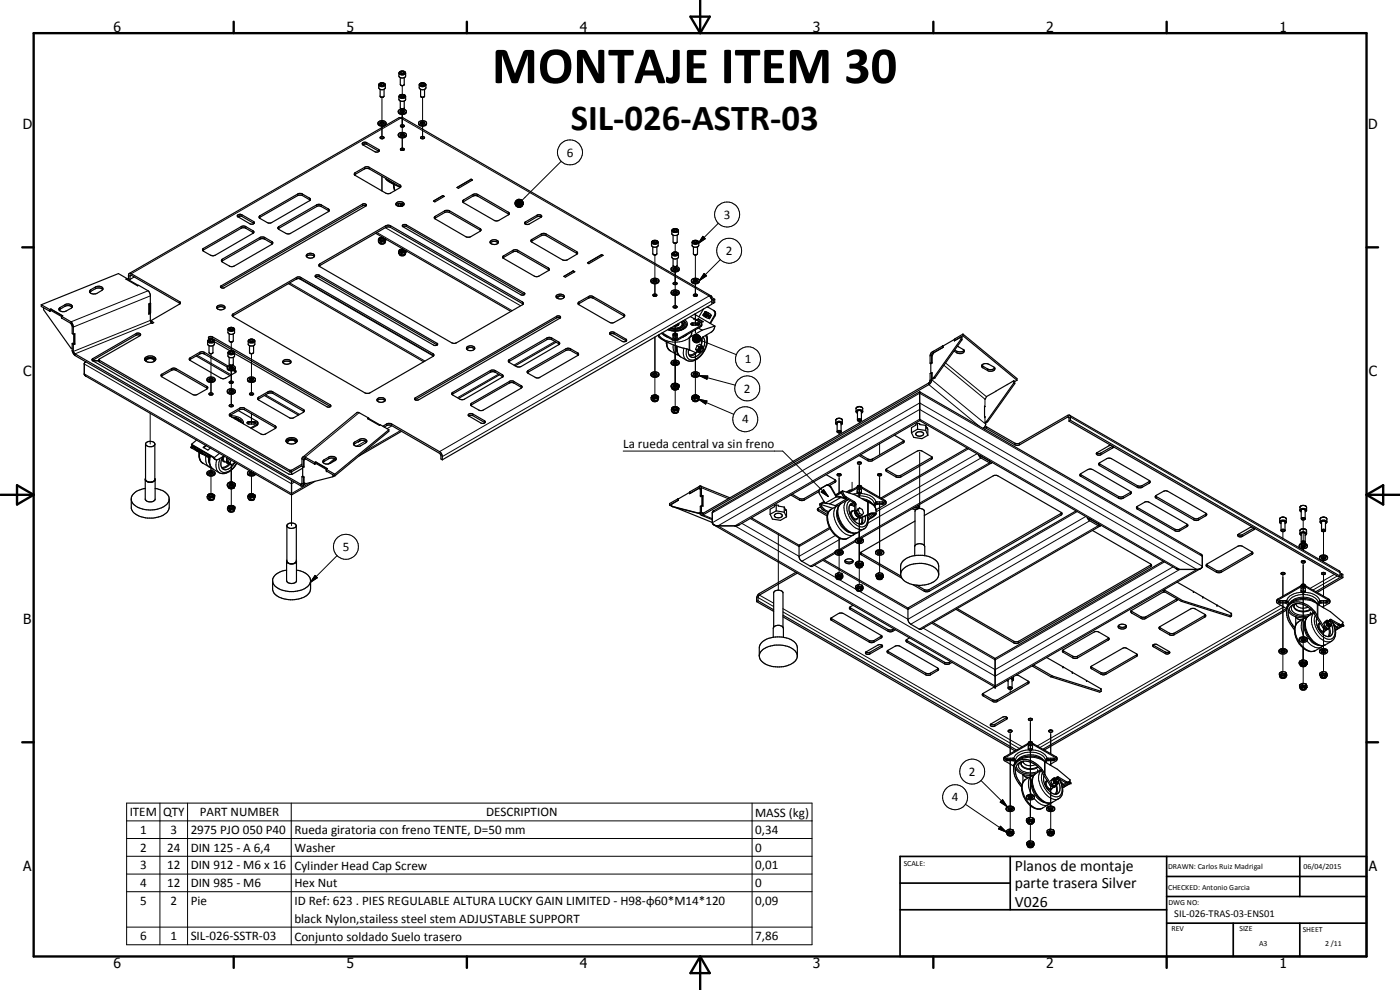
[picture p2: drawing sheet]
<svg xmlns="http://www.w3.org/2000/svg" width="420mm" height="297mm" viewBox="0 0 420 297" stroke-linecap="round" stroke-linejoin="round" font-family="sans-serif">
<defs><g id="words">
<text font-size="15.8" x="147.6" y="24.9">MONTAJE ITEM 30</text>
<text font-size="11" x="171.3" y="39">SIL-026-ASTR-03</text>
<g font-size="4.7">
<text x="304.6" y="261.2">Planos de montaje</text>
<text x="304.6" y="266.6">parte trasera Silver</text>
<text x="304.6" y="272">V026</text>
</g>
<g font-size="4.2">
<text x="34" y="9.6">6</text>
<text x="104" y="9.6">5</text>
<text x="174" y="9.6">4</text>
<text x="244" y="9.6">3</text>
<text x="314" y="9.6">2</text>
<text x="384" y="9.6">1</text>
<text x="6.8" y="38.7">D</text>
<text x="410.6" y="38.7">D</text>
<text x="7" y="112.9">C</text>
<text x="410.8" y="112.9">C</text>
<text x="7" y="187.1">B</text>
<text x="410.8" y="187.1">B</text>
<text x="7" y="261.4">A</text>
<text x="410.8" y="261.4">A</text>
<text x="34" y="290.4">6</text>
<text x="104" y="290.4">5</text>
<text x="174" y="290.4">4</text>
<text x="244" y="290.4">3</text>
<text x="314" y="290.4">2</text>
<text x="384" y="290.4">1</text>
</g>
<g font-size="3.9">
<text x="170.1" y="47">6</text>
<text x="217.2" y="65.7">3</text>
<text x="217.8" y="76.5">2</text>
<text x="223.5" y="109.1">1</text>
<text x="223.3" y="117.8">2</text>
<text x="222.7" y="127">4</text>
<text x="187.1" y="134.3">La rueda central va sin freno</text>
<text x="102.9" y="165.3">5</text>
<text x="290.8" y="232.8">2</text>
<text x="38.9" y="244.9">ITEM</text>
<text x="48.9" y="244.9">QTY</text>
<text x="59.9" y="244.9">PART NUMBER</text>
<text x="145.9" y="244.9">DESCRIPTION</text>
<text x="226.6" y="245">MASS (kg)</text>
<text x="285.7" y="240.5">4</text>
<text x="42" y="250.2">1</text>
<text x="51.2" y="250.2">3</text>
<text x="57.2" y="250.2">2975 PJO 050 P40</text>
<text x="88.3" y="250.3">Rueda giratoria con freno TENTE, D=50 mm</text>
<text x="226.6" y="250.2">0,34</text>
<text x="42" y="255.5">2</text>
<text x="50.2" y="255.5">24</text>
<text x="57.2" y="255.5">DIN 125 - A 6,4</text>
<text x="88.3" y="255.6">Washer</text>
<text x="226.6" y="255.5">0</text>
<text x="42" y="260.9">3</text>
<text x="50.2" y="260.9">12</text>
<text x="57.2" y="260.9">DIN 912 - M6 x 16</text>
<text x="88.3" y="260.9">Cylinder Head Cap Screw</text>
<text x="226.6" y="260.9">0,01</text>
<text x="42" y="266.1">4</text>
<text x="50.2" y="266.1">12</text>
<text x="57.2" y="266.1">DIN 985 - M6</text>
<text x="88.3" y="266.1">Hex Nut</text>
<text x="226.6" y="266.1">0</text>
<text x="42" y="271.4">5</text>
<text x="51.2" y="271.5">2</text>
<text x="57.2" y="271.5">Pie</text>
<text x="88.3" y="271.6">ID Ref: 623 . PIES REGULABLE ALTURA LUCKY GAIN LIMITED - H98-φ60*M14*120</text>
<text x="226.6" y="271.5">0,09</text>
<text x="88.3" y="276.9">black Nylon,stailess steel stem ADJUSTABLE SUPPORT</text>
<text x="42" y="282.1">6</text>
<text x="51.2" y="282.1">1</text>
<text x="57.2" y="282.1">SIL-026-SSTR-03</text>
<text x="88.3" y="282.2">Conjunto soldado Suelo trasero</text>
<text x="226.6" y="282.1">7,86</text>
</g>
<text font-size="3.1" x="352.4" y="275.2">SIL-026-TRAS-03-ENS01</text>
<g font-size="2.4">
<text x="271.2" y="259.7">SCALE:</text>
<text x="350.6" y="260.8">DRAWN: Carlos Ruiz Madrigal</text>
<text x="391.2" y="260.6">06/04/2015</text>
<text x="350.6" y="267">CHECKED: Antonio Garcia</text>
<text x="350.6" y="271.4">DWG NO:</text>
<text x="351.6" y="279.3">REV</text>
<text x="372" y="279.4">SIZE</text>
<text x="391" y="279.6">SHEET</text>
<text x="377.9" y="283.8">A3</text>
<text x="397.7" y="283.8">2 /11</text>
</g>
</g></defs>
<g fill="none" stroke="#000" stroke-width=".3">
<path d="M113.7 25.4a1.13 1.13 0 0 0 1.9 0M113.9 25.1a.98 .98 0 0 1 1.6 .4 1.12 1.12 0 0 1-1.7-.1zM114.6 29.2v8.1M114.6 37.8v3.7M119.7 29a1.16 1.16 0 0 0 2 0M119.7 22a1.21 1.21 0 0 0 2 0M120 28.6a.93 .93 0 0 1 .9-.3 .93 .93 0 0 1 .7 .7 .95 .95 0 0 1-1 .4 .95 .95 0 0 1-.7-.7zM120 21.6a.9 .9 0 0 1 .9-.4 .9 .9 0 0 1 .7 .8 .95 .95 0 0 1-1 .4 .95 .95 0 0 1-.7-.7zM120.7 25.7v2.6M120.7 32.7v8.1M125.8 25.4a1.16 1.16 0 0 0 2 0M126.1 25.1a.83 .83 0 0 1 .9-.3 .83 .83 0 0 1 .6 .8 .99 .99 0 0 1-1.6-.4z"/>
<path d="M126.8 29.2v8.1M126.8 37.8v3.7M89.4 58.2v.5M90.8 58.2v.5M92.9 59.4v.5M106.6 51.8v.5M109.4 50.2v.5M110.1 42.8v.5M110.8 50.2v.5M113.6 44.8v.5M114.6 52.9v4.4M116.3 53.8l.6 .6 1.5 .6"/>
<path d="M118.3 55.4l.3 1.7M120 55.5v.5M120.2 56.2v.1M120.7 41.4v3.7M139.1 60v.5M141.9 58.3v.5M143.4 58.3v.5M155.1 60l.2-.1 1.7 1.1zM155.3 59.9l.3-.1 1.4 1.2zM155.6 59.8h.3l1.1 1.2zM155.9 59.8h.2l.9 1.2zM156.1 59.8l.3 .1 .6 1.1z"/>
<path d="M156.4 59.9l.6 1.1zM168.4 48.4l-11.7 11.7M61 74.5v.5M66.7 77.8v.5M72.4 68v.5M72.6 64.4v.5M73.8 68v.5M75.9 69.2v.5M76.1 66.5v.5M78 64.7v.5M78 71.2v.6M79.4 71.2v.6"/>
<path d="M81.6 72.5v.5M83.7 68v.5M95 61.5v.5M96 79.2v.5M96.4 61.5v.5M98.5 62.7v.5M108.8 61.3v.5M113.1 69.8l40.6 23.4M114.6 71.1v1M115.6 68.3l40.6 23.4M115.8 67.7v.5M117.2 67.7v.5"/>
<path d="M120.7 61.1v.7M120.7 74.6v1M122 67.5v.4M130.6 64.9v.5M133.5 63.2v.6M134.9 63.2v.6M144.1 68.6v.4M151.2 76.8v.4M152.6 63.7v.5M154 75.1v.5M154.5 60.9l2.5 .1-2.5 .1zM154.5 61.1l2.5-.1-2.4 .4z"/>
<path d="M154.5 61h2.5M154.6 60.6l2.4 .4-2.5-.1zM154.6 61.4l2.4-.4-2.3 .6zM154.7 60.4l2.3 .6-2.4-.4zM154.7 61.6l2.3-.6-2.1 .9zM154.9 60.2l.2-.2 1.9 1zM154.9 60.2l2.1 .8-2.3-.6zM154.9 61.9l2.1-.9-1.9 1zM155.1 62l1.9-1-1.7 1.1zM155.3 62.1l1.7-1.1-1.4 1.2zM155.4 75.1v.5M155.6 62.2l1.4-1.2-1.1 1.3z"/>
<path d="M156.6 60.1l.4 .9zM156.7 60.2l.3 .8zM156.9 60.5l.1 .5zM157 61l-.9 1.2-.2 .1zM157 61l-.9 1.2zM157 61l-.6 1.1zM157 61l-.4 1zM157 61l-.3 .8zM157 61l-.1 .5zM157 61v.3zM157.7 66.6v.5M159.6 71.8v.5"/>
<path d="M161.2 64.6v.4M162.5 70.2v.5M163.9 70.2v.5M173 75.5v.5M195.5 72.7a1.13 1.13 0 0 0 2 0M195.8 72.4a.92 .92 0 0 1 .9-.3 .92 .92 0 0 1 .7 .7 .97 .97 0 0 1-1.7-.3zM196.5 76.5v8M201.6 69.2l.7 .6 .9-.1 .4-.5M201.6 76.2a1.13 1.13 0 0 0 2 0M201.7 69a.98 .98 0 0 1 1-.4 .98 .98 0 0 1 .8 .7 1.01 1.01 0 0 1-1.8-.3zM201.7 76a1.22 1.22 0 0 1 1.8 0 .9 .9 0 0 1-.9 .7 .9 .9 0 0 1-.9-.7zM202.6 73v2.6"/>
<path d="M207.7 72.7a1.13 1.13 0 0 0 2 0M208.1 72.3a.91 .91 0 0 1 1.4 .5 .98 .98 0 0 1-1.7-.3zM208.7 76.5v8M210.9 70.9l.8 .7-2.2 1.5zM215.6 67l-6.1 6.1M216.2 77.9l-6.3 6.3M18.1 92.2v.6M19.5 91.4v.5M27.3 86.9v.5M28.6 86.1v.5M39.4 82.1l80.9-46.7 92.5 53.4-80.9 46.7M39.4 82.6l-.4 .2"/>
<path d="M44.4 87.2l-23.1 9.4M45.1 96.1l-23.1 9.4M45.1 88.8l-23.1 9.3-.3-.3M45.5 96.9l-23 9.3M53.8 90.5v.4M66.4 85.8v.4M68.4 98.8a1.13 1.13 0 0 0 2 0M68.5 98.6a.98 .98 0 0 1 1-.4 .98 .98 0 0 1 .8 .7 1.01 1.01 0 0 1-1.8-.3zM70 94.2v.5M86.9 84.9l40.6 23.4M88.9 83.3v.4M89.8 83.6l40.3 23.2"/>
<path d="M90.3 83.3v.4M95.8 82.5v.6M156.8 90.6v.5M157.3 87.9v.5M164.6 80.4v.5M167 94.9v.5M173.8 90.6v.5M176.6 89v.5M178 89v.5M184.3 99.7v.5M187.2 94.3v.5M196.5 85.1v3.7"/>
<path d="M202.6 80v8.1M202.6 88.6v3.8M202.6 97.6v3.9M202.7 97.6l-.2 .2M203.1 97.3l.5 .1M203.6 97.1l.1 .2M204.4 96.6a.95 .95 0 0 1 .2 1 .95 .95 0 0 1-.8 .6l-1 .2-1.3-.1M204.7 96.4l.5 1.1M204.9 97.3a1.64 1.64 0 0 1-2 1.4l-1.7-.3M205.1 96.2l.7 .6 .2 .7M205.5 97.7a3.6 3.6 0 0 1-4.8 1M205.5 95.9a1.67 1.67 0 0 1 .7 1.9 1.67 1.67 0 0 1-1.5 1.2 5.9 5.9 0 0 1-4.3-.1"/>
<path d="M208 96.9v.3M208.7 85.1v3.7M208.7 94.1v3.5M208.7 98.9v.9M208.9 97.2h.7M209.4 96.9v.3M209.6 95.8l-.6 .2M209.7 95.9l-.6 .2M210.3 97.7v.3M211.3 82l.7 .8-2.1 1.4zM213.6 90.3l-80.9 46.7M214.4 94.7l.2 .1"/>
<path d="M22.4 100.2v2.9M25.3 112.2l62.2 35.9 5.8-3.4M25.3 109.2l62.2 36 .8-.5M27.8 107.6v.5M29.8 108.1v.5M40.8 100.1v.5M48.6 112.3v.4M51.5 110.6v.5M52.9 110.6v.5M57.1 107.4v.4M59.2 106.6l10.2 5.9M59.9 105.7v.5"/>
<path d="M61.3 105.7v.5M62 115.9v.5M62.3 102.4l.6 .5h1l.4-.5M62.6 102a.93 .93 0 0 1 .9-.3 .93 .93 0 0 1 .7 .7 .97 .97 0 0 1-1.7-.2zM63.3 106.1v8.1M63.3 114.8v3.6M63.7 101v.6M68.4 105.9a1.13 1.13 0 0 0 2 0M68.5 105.7a.98 .98 0 0 1 1-.5 .98 .98 0 0 1 .8 .7 .98 .98 0 0 1-1 .4 .98 .98 0 0 1-.8-.6zM69.4 102.6v2.6M69.4 109.6v8.1M69.4 118.3v3.7"/>
<path d="M70.5 111v.5M74.5 102.4l.6 .5h1l.4-.5M74.7 102a.99 .99 0 0 1 1.7 .4 1.05 1.05 0 0 1-1.8-.2zM75.5 106.1v8.1M75.5 114.8v3.6M77.6 119.2v.5M79.7 118.4l10.2 5.9M80.4 117.6v.4M81.9 117.6v.4M124.6 119.4v.5M130 106.1v.5M131.1 103v.5"/>
<path d="M135.9 117.7v.5M147.2 111.2v.5M148.6 111.2v.5M149.6 112.3l-12.3 7M150.7 112.4v.5M152.9 107.9v.5M152.9 114.5v.4M154.3 114.5v.4M156.4 115.7v.5M158.5 111.2v.5M164.2 101.4v.5M165.6 101.4v.5"/>
<path d="M166.6 102.4l-12.3 7.2M167.7 102.6v.5M169.8 104.6v.6M171.2 104.6v.6M173.3 105.9v.4M187.9 101.8v.4M196.5 101.1v11.5M196.5 113.2v6.2M197.8 100.5a6.4 6.4 0 0 0 7.5 1.7l1.5-.9v3.6M199 100.4l1.4 .8M200.2 102.7l.2 1.6 .8 1M201.7 101.6v.4"/>
<path d="M202 100.5h1.2M202 103.5a2.87 2.87 0 0 0 1 2.8M202.6 102.2v13.9M202.6 116.7v6.2M202.8 103.8l.3 1.6M203.3 103.9l-.1 .9a2.57 2.57 0 0 0 1 2.3M203.5 101.6v.4M205.3 104.5l-.2 1.4a2.47 2.47 0 0 0 1 2.2M206.2 100.4l-1.4 .8M206.8 106.5l1-.2 .9-.6v6.9M207 101.2v3.8M207.8 101.5l2.5 .1-2.5 .2z"/>
<path d="M207.8 101.8l2.5-.2-2.5 .4zM207.8 101.6h2.5M207.8 101.2l2.5 .4-2.5-.1zM207.8 102l2.5-.4-2.3 .7zM208 101l2.3 .6-2.5-.4zM208 102.3l2.3-.7-2.2 .9zM208.1 100.8l.3-.2 1.9 1zM208.1 100.8l2.2 .8-2.3-.6zM208.1 102.5l2.2-.9-1.9 1.1zM208.4 100.6l.2-.1 1.7 1.1zM208.4 102.7l1.9-1.1-1.7 1.2zM208.6 100.5l.3-.1 1.4 1.2z"/>
<path d="M208.6 102.8l1.7-1.2-1.4 1.3zM208.7 113.2v6.2M208.9 100.4h.2l1.2 1.2zM208.9 102.9l1.4-1.3-1.2 1.3zM209.1 100.4h.3l.9 1.2zM209.3 105.6l-1.2 1-1.1 .2M209.4 100.4l.2 .1 .7 1.1zM209.6 100.5l.7 1.1zM209.7 119.8l2.5 .5-.4 .9zM209.7 119.8l10.5 4.5M209.9 112.7l2.5 .1-.2 1zM209.9 100.7l.4 .9z"/>
<path d="M209.9 112.7l10.8 2.9M210 100.9l.3 .7zM210.2 101.1l.1 .5zM210.2 102.1l10.8 4.3M210.3 101.6l-.9 1.2-.3 .1zM210.3 101.6l-.9 1.2zM210.3 101.6l-.7 1.1zM210.3 101.6l-.4 1zM210.3 101.6l-.3 .8zM210.3 101.6l-.1 .6zM210.3 101.6v.3zM210.6 101.5l-.1 2"/>
<path d="M211.7 100.7a5.7 5.7 0 0 1-1.3 5.7 2.94 2.94 0 0 1-3.9 1.2l-.6-1.2 .2-1.8M278.8 115.4l15.1 12.5M279.6 113.9l16.2 13.4M279.8 106.7l-.7 .1M280.1 105.9l.1 .1M283.3 109.6l12.3 10.2M283.7 108.9l12.4 10.1M287.2 105.4v.5M295 109.9v.5M295.6 119.9v2.1M296.4 110.7v.5M45.1 124v9.2"/>
<path d="M57.5 133.4l6.8 4M57.9 134.2l-.2 .3M59.5 135.2l-.2 .3M60 135.8a2.84 2.84 0 0 0 .9 3.2M60.9 136l-.1 .3M61.8 133.6l-.8 .7M61.8 136.8a3.1 3.1 0 0 0 1 3.3M61.9 133.7l-.7 .7M62.6 137v1.2l.3 .9M63.2 136.9a3.4 3.4 0 0 0 .8 3.9M65 138a3.4 3.4 0 0 0 .8 3.9M66.1 137.5a3.5 3.5 0 0 0 .4 4 3.1 3.1 0 0 0 3.6-1.3l.9-1.3"/>
<path d="M67 136.9a.9 .9 0 0 0-.3 1 .9 .9 0 0 0 .9 .7M67.3 136.9a1.16 1.16 0 0 0 0 1.5M68 138.4l.4 .2M68.7 139.2a2.45 2.45 0 0 1-2.2 1M68.9 124.8a3.9 3.9 0 0 1 4.2 1.9v.5M69 139.2a2.91 2.91 0 0 1-2.4 1.3M69.1 124.1v.5M69.4 124.4v.7M69.4 139.4v6.4M69.6 125.2a3 3 0 0 1 3.2 1.8M70.4 125.6l.8 .3 .6 .5M72 122.5v.4"/>
<path d="M73.4 122.5v.4M74.7 126.5v.3M75.5 124.2v3.1M76.2 126.5v.3M77 127.4v.3M82.6 127.8v.5M91 122.9v.5M91.5 137.6l-.4 .3-.5-.2M97.3 138v.5M98.7 137.2v.4M99.1 121.5v.5M100.4 137.6l-1.9 1.6"/>
<path d="M106.5 132.6v.5M107.8 123.8l-16.2 13.4M107.9 131.8v.5M109.7 132.3l-2.7 1.6M116.1 127.2v.5M117.5 127.2v.5M117.6 127.8l-1.4 .8M120.2 129.2l-10.8 6.3M141.5 121v.5M141.9 124.2v.5M145.4 126.2v.5M187 135.3h47.9l13.7 13.7"/>
<path d="M250.8 126.1a1.13 1.13 0 0 1 2 0M251.2 126.9v.2M251.4 126.8l-.2 .2M251.6 126.7h.6M251.6 126.7l-.2 .1M251.6 126.7l-.3 .1M251.8 129.6v.8M252.2 126.7l.2 .4M252.2 126.7l.2 .3M256.9 122.6a1.17 1.17 0 0 1 2 0M257.3 123.4v.2M257.5 123.2l.9 .1"/>
<path d="M257.5 123.2l-.2 .3M257.5 123.2l-.1 .1M257.9 126.1v.8M257.9 138.6v.2M257.9 139.4v6.6M258.1 123.2h-.6M258.4 123.3l.1 .2M258.5 123.4v.1M258.5 123.5v.1M260.4 137.7v.5M261.9 137.7v.5M264 133.1v3.4"/>
<path d="M271 132.4v.5M276 135.7v16.9M279.6 137.3v.5M290.6 134.7l-25.9 14.9M293.2 136.1l-30.3 17.5M294.4 137.4l-34 19.6M294.5 136.9h-.1M295.6 125.1v1.6l.2 .2M297 138.9l-39.1 22.5v-6.1M297 138.3h.1M304.6 133v.5M306 133v.5"/>
<path d="M320.4 125.1l.4 .3M321.3 125.1l80.9 46.7M330 139.2v.5M330.4 135.9v.5M333.9 133.9v.5M63.3 140.3v1.9M63.3 142.8v6.2M69.4 146.3v6.2M75.5 141.6v.6M75.5 142.8v6.2M86.9 141.1v.5M87.5 141.1v.5"/>
<path d="M87.5 148.5v9.2M90.6 144.9l-.4 .4M91.5 144.9l-.4 .4M209.8 146.4l.4 .2M210.2 146.7l.3-.4 8.1 3.3M210.5 153.7l.6 .3M210.9 148.9v2.9M211 154.5l2.8 1.1M213.8 156.8l62.2-35.9 84.8 49M213.8 153.9l62.2-35.9 84.8 48.9M215.5 157.8l60.5-34.9 83.2 48-60.5 34.9zM220.5 157.8l55.5-32 78.1 45.1-55.4 32z"/>
<path d="M222.6 157l17.2 9.9 10.9-6.2M225.2 155.6l14.6 8.4 9.3-5.4M239.9 149.6v.4M241.4 149.6v.4M245.6 152.8v.5M246.3 146.6h-.1M246.5 147.6l.7-.7 1.4 2.1zM247.2 146.9l1.4 2.1-2.1-1.4zM247.3 150.5l-1.3 .8M247.5 152.9l-.4 .2M248 145.6l-.2 .1M249.4 152.8a3.6 3.6 0 0 0-.6 4.6 6.6 6.6 0 0 0 4.3 4.3l1.3-.2"/>
<path d="M249.5 146.2h-.2M250.6 144.3v.4M251.2 151.8a4 4 0 0 0-.3 5 5.5 5.5 0 0 0 4.8 3.9l.5-.3M251.4 152.7a6 6 0 0 0 3.8 7.2h.3M251.8 142.1v.1M251.8 142.9v5M252.5 151a3.7 3.7 0 0 0-.6 4.6 5.9 5.9 0 0 0 5 4.3l.6-.2M252.9 147.4l-2 1.1M254 149.1l-.4 .3M254.3 150a3.6 3.6 0 0 0-.6 4.6 6.6 6.6 0 0 0 4.7 4.3l.9-.2M255 151.6l.7 .1 .8 .4M255.2 151.4l1.3 .3"/>
<path d="M255.2 150.2a2.7 2.7 0 0 0-.9 3.3 5.5 5.5 0 0 0 4.5 4.6 2.41 2.41 0 0 0 1.4-3.5M255.7 144.7v2.3M255.8 153.4a1.5 1.5 0 0 0 1.3 2.3M256.1 153.3a.91 .91 0 0 0-.9 .6 .91 .91 0 0 0 .3 1 1.24 1.24 0 0 0 1.7 1l.1-.4M256.3 150.5l-.3 .2M256.9 151.4l-.4 .2M256.9 153.2l-.4 .3M257.1 146.2v.4M257.2 148.8a5 5 0 0 1 5.1 1.9l.1 .6M257.4 148.1l-1.4 .2M257.8 154.9l-.3 .2M257.9 146.7v2.5"/>
<path d="M258.4 148.1a4.5 4.5 0 0 1 4.5 2.6M258.5 149.6a4.2 4.2 0 0 1 3.2 1.4M258.6 155.2v1.4l-.4 .7M258.8 146.2v.4M258.9 155.2v1l-.3 1.1M260.4 150.6v3.8M261.6 154.1l-1.2 .8M262.1 154.1l-.7 .7-.9 .5M262.9 151.2l-.3 .8M262.9 153.2a2.95 2.95 0 0 0-2.3-2.5v3.6M263 150.6l-.2 .1M263.3 151v.3"/>
<path d="M264 142.1v.1M264 142.9v6.3M264 150.6v14.4M264.7 151v.3M265.5 150.1v.4M266.1 141v.5M268.9 142.6v.5M270.3 142.6v.5M318.4 154.1v.5M323.3 153.5l-50.8 29.4-25.5-14.8M324.4 142.5v.4M325.8 155l-53.3 30.8-14.5-8.4"/>
<path d="M327.1 156.3l-53.8 31M327.1 155.7h.1M329.6 157.7l-53.7 31.1M329.7 157.2h-.1M335.7 149v.5M337.1 149v.5M339.2 147.7v.6M341.3 145.7v.5M341.3 152.3v.4M342.8 145.7v.5M344.9 144.5v.5M347 149v.5"/>
<path d="M352.6 158.8v.5M354.1 158.8v.5M356.2 157.6v.4M358.3 155.5v.5M359.7 155.5v.5M361.9 154.3v.5M376.3 158.4v.5M384 155.7a1.17 1.17 0 0 1 2 0M384.4 156.6l.1 .1M384.5 156.5l-.1 .1M384.8 156.3l.6 .1M385 159.3v2.2"/>
<path d="M385.4 156.3l.2 .3M385.4 156.3h-.6l-.3 .3M385.6 156.5v.1M385.6 156.6v.1M390.1 152.3l.1-.3 .6-.3 .9 .1 .4 .5M390.1 159.3a1.17 1.17 0 0 1 2 0M390.6 159.9h.9l.2 .3M390.6 152.9l-.1 .3M390.6 159.9l-.1 .2M390.6 159.9l-.1 .3M390.8 152.8h.7M390.8 152.8l-.3 .4"/>
<path d="M390.8 152.9h.7M391.1 155.7v7.3M391.5 152.9l.2 .3M391.5 152.8l.2 .3M391.7 153.1v.1M396.2 155.7a1.21 1.21 0 0 1 2 0M396.6 156.6v.1M396.7 156.4l-.1 .2M396.7 156.5l-.1 .1M396.8 156.3h.7M396.8 156.3l-.1 .2M396.8 156.4h.7"/>
<path d="M397.2 159.3v7.2M397.5 156.3l.3 .3M397.5 156.4l.3 .2M397.8 156.6v.1M94.6 172.6l.6 .8-2.1 1.4zM101.2 166.7l-8.1 8.1M227.5 179.3l4.7 2.7M227.9 178.6l4.3 2.4M233.6 160.2v16.9M244.4 169.6l6.5 3.8M250.6 165.6l-7.4 4.3M251.8 161.4v3.6"/>
<path d="M251.8 165.5v6.4M251.9 173.9l5.1 3M252.4 161.6l-11.7 6.8M256.7 162.1l-5 2.9M257.9 162v6.4M257.9 170.4v5M258.5 166v.5M264 165.5v6.4M277.4 176.9v.5M278.8 176.9v.5M345.3 169.5v.6M349.5 168.6l-50.8 29.4-19.1-11"/>
<path d="M352 170.1l-53.3 30.8-21.6-12.4M353.1 179.7v.6M362.3 169.5v.6M365.1 171.2v.5M366.5 171.2v.5M372.8 160.4v.6M375.7 165.9v.5M383.5 179.7v.4M385 171.7v.1M385 172.6v6.3M390.3 175.9v.2M390.6 177.7a4.4 4.4 0 0 0-4.4 2.6"/>
<path d="M391.1 163.6v1.5M391.1 168.2v.2M391.1 169v6.6M391.1 176.3v14.8M391.6 177.7a4.5 4.5 0 0 1 4.5 2.6M392 175.9v.2M397.2 167.1v1.5M397.2 171.7v.1M397.2 172.6v6.3M398.8 179.7v.4M400.5 172.3l-7.3 4.2M401.3 172.8l-7.3 4.2"/>
<path d="M235 183.6l70.9 40.9M235 182.6l71.8 41.5M249.6 185.6v.5M255.2 182.4v.5M260.9 192.2v.5M261.1 195.7v.5M262.3 192.2v.5M264.4 190.9v.5M264.6 193.7v.5M266.5 188.9v.5M266.5 195.5v.4M267.9 188.9v.5"/>
<path d="M272.2 192.2v.5M283.5 198.7v.5M284.9 198.7v.5M304.3 192.4v.5M305.7 192.4v.5M319.1 195.3v.4M322 196.9v.5M323.4 196.9v.5M332.6 191.6v.5M339.6 183.4v.5M341.1 196.5v.5M342.5 185.1v.4"/>
<path d="M343.9 185.1v.4M346.1 193.6v.5M348.1 188.3v.5M349.7 195.6v.5M351 190v.5M352.4 190v.5M361.6 184.7v.5M384.3 180.6v.3M384.4 181.6l-73.1 42.2M385 180.2v14.4M385 195.2v6.3M385.3 182.1l-73.2 42.2"/>
<path d="M385.7 180.6v.3M386.1 182.8a4.3 4.3 0 0 1 4.7-2.9 6.3 6.3 0 0 1 4.5 1.4v3.6M386.2 180.8l.2 .8M386.6 181a3.5 3.5 0 0 1 3.2-2.5 5.5 5.5 0 0 1 5.7 1.9l.1 .6M386.7 183.3a3.7 3.7 0 0 0 3.2 2h1.9M386.9 182.6a3.4 3.4 0 0 0 3.5 2.4l2.4-.2a3.4 3.4 0 0 0-.8 4 7 7 0 0 0 4.5 4.9l1.3-.2M387.4 180.6a5.5 5.5 0 0 1 7.5 0M388.3 181.9a2.87 2.87 0 0 0 3.4 1.4l1.6-.5M388.3 181.9a1.92 1.92 0 0 0 2 1.6 4.4 4.4 0 0 0 3.2-.6M388.3 181.3a1.69 1.69 0 0 0-.6 1.8 1.69 1.69 0 0 0 1.6 1.2 5.2 5.2 0 0 0 4.9-.7M388.9 181.1a2.2 2.2 0 0 0 3.1 1.3l.6-.2M389.7 185.8l1.1 .1"/>
<path d="M389.7 186.6a4.1 4.1 0 0 0-.4 5 6.9 6.9 0 0 0 4.1 3.9l1.3-.3M391.1 191.6v6.4M391.5 185.5a3.8 3.8 0 0 0-.7 4.1l.6 1.5M391.7 186.4a5.9 5.9 0 0 0 4.1 7.2M392.2 192.3a4.1 4.1 0 0 0 4.3 1.9M393.3 183.6v.9M394.4 183.9a4.8 4.8 0 0 0 .1 5.4 5.3 5.3 0 0 0 4.5 3.3l.6-.2M394.7 184.6a6.1 6.1 0 0 0 3.4 7.1 1.78 1.78 0 0 0 2.5-1.8l-.2-1.7-.8-1.8M395.5 181.4v3.8M396.1 180.8l-.3 .8M396.1 187.1a1.56 1.56 0 0 0 1.1 2.3h.2M396.1 187a.89 .89 0 0 0-.4 1.4 1.28 1.28 0 0 0 1.9 1v-.1"/>
<path d="M396.5 180.6v.3M397.2 180.2v2.2M397.2 188.5v6.1M397.2 195.2v6.3M397.9 180.6v.3M398.1 188.6l-.4 .2M398.8 188.6l.1 1.4-.4 1M399 188.3l.2 1.6-.3 1.1M399.6 185.9l-.4 .2M401.9 187.2l-.4 .3M402.9 187.5l.1 .2M277.8 202v.5"/>
<path d="M279.3 202v.5M281.4 200.7v.5M295.1 208.3v.5M297.9 210v.5M298.6 217.3v.5M299.3 210v.5M302.1 215.3v.5M302.5 204h.1M303.2 206.5v1.3M303.2 219v.1M303.2 219.8v6.3M303.7 203.9l-.5-.3 .5 .1v.3"/>
<path d="M304.2 203h.1M308.5 204.6v.5M309.2 215.5v.2M309.2 216.3v6.6M315.3 219v.1M315.3 219.8v6.3M327.6 200.2v.5M330.4 201.8v.5M331.9 201.8v.5M391.1 200.1v5M294.4 234.2l7.9 7.9M300.9 239.9l1.4 2.2-2.1-1.4z"/>
<path d="M301.6 227v.4M302.5 227.9v.3M303.2 227.5v14.4M303.9 227.9v.3M304.2 230.1a3.9 3.9 0 0 1 4.2-2.9 6.9 6.9 0 0 1 5.1 1.3v3.7M304.2 228.1l.4 .8M304.7 228.3a3.7 3.7 0 0 1 4.3-2.6 4.3 4.3 0 0 1 4.7 2.3v.3M304.8 230.5a3.7 3.7 0 0 0 2.9 2l2.3 .2M305 229.9a3.3 3.3 0 0 0 3.5 2.3l2.4-.1a2.98 2.98 0 0 0-.9 3.5 6.5 6.5 0 0 0 4.9 5.4l1-.3M305.5 227.9a5.7 5.7 0 0 1 7.3-.2l.2 .2M306.4 229.2a3.4 3.4 0 0 0 4.8 1l.2-.2M306.4 229.2a2.61 2.61 0 0 0 2.8 1.7l1.1-.1 1.3-.6"/>
<path d="M306.4 228.6a1.55 1.55 0 0 0-.7 1.6 1.55 1.55 0 0 0 1.3 1.2 5.3 5.3 0 0 0 5.3-.5M307.1 228.4a2.24 2.24 0 0 0 3.3 1.1l.3-.1M307.8 233.1l1.1 .1M307.8 233.8a3.6 3.6 0 0 0-.6 4.6 5.9 5.9 0 0 0 5 4.3l.6-.2M308.4 223.1v.3M308.8 225a4.7 4.7 0 0 0-4.6 2.6M309.2 223.6v14.7M309.2 238.9v6.4M309.7 232.8a3.9 3.9 0 0 0-.4 5.1l.3 .5M309.7 225a4.5 4.5 0 0 1 4.5 2.6M309.8 233.7a5.9 5.9 0 0 0 4.1 7.2M310.1 223.1v.3"/>
<path d="M310.3 239.6a4.2 4.2 0 0 0 4.1 2l.3-.2M311.4 230.9v.9M312.5 231.2a4.4 4.4 0 0 0 .1 5.3 4.8 4.8 0 0 0 4.8 3.3l.3-.2M312.9 231.9a6 6 0 0 0 2.6 6.7 1.93 1.93 0 0 0 2.3 .3 1.93 1.93 0 0 0 1-2.1l-.4-1.8-.7-1.4M313.6 228.6v3.9M314.2 228.1l-.3 .8M314.2 234.4a1.45 1.45 0 0 0 1.3 2.2M314.3 234.2a1.14 1.14 0 0 0-.2 2 .97 .97 0 0 0 1.6 .5l.1-.2M314.6 227.9v.3M315.3 227.5v2.1M315.3 235.7v6.2M316 227.9v.3"/>
<path d="M316.2 235.8l-.4 .3M316.9 227v.4M316.9 235.9l.2 1.4-.5 1M317.1 235.5l.2 1.9-.3 .9M317.7 233.2l-.4 .2M320 234.5l-.3 .2M321 234.8l.2 .2M38 241h205.7v42.5h-205.7zM38 246.3h205.7M38 251.6h205.7M38 256.9h205.7M48 241v42.5"/>
<path d="M56.3 241v42.5M87.4 241v42.5M225.7 241v42.5M289.7 241.3l12.3 8.4M300.2 240.7l.7-.8 1.4 2.2zM300.3 247.9l1.7 1.8-2.3-1zM303.2 242.4v6.4M309.2 247.3v5M315.3 242.4v6.4M38 262.3h205.7M38 267.5h205.7M38 278.2h205.7"/>
<circle cx="171.1" cy="45.7" r="3.8"/>
<circle cx="218.2" cy="64.4" r="3.7"/>
<circle cx="218.8" cy="75.2" r="3.7"/>
<circle cx="224.2" cy="116.5" r="3.7"/>
<circle cx="224.5" cy="107.8" r="3.8"/>
<circle cx="223.7" cy="125.8" r="3.8"/>
<circle cx="103.8" cy="164.1" r="3.7"/>
<circle cx="286.6" cy="239.2" r="3.7"/>
<circle cx="291.8" cy="231.5" r="3.8"/>
</g>
<g fill="none" stroke="#000" stroke-width=".35">
<path d="M113.4 37a1.51 1.51 0 0 0 2.5 0M113.6 36.5a1.37 1.37 0 0 1 2.3 .7 1.28 1.28 0 0 1-1.4 .7 1.28 1.28 0 0 1-1.1-1.1zM114.1 37l.5-.2 .7 .2M114.1 36.7a.68 .68 0 0 1 1.2 .3 .71 .71 0 0 1-1.3-.2zM114.1 26.8v2.2l.4 .2M114.1 26.8l-.4-.5v-.9a1.15 1.15 0 0 1 1.9-.1v1.2l-.4 .3M114.1 26.8h1.1M114.5 29.2h.4M114.5 29.2h.3M114.5 25.5l.4 .1M114.5 25l-.4 .3 .1 .3 .6 .1 .4-.3-.1-.3M114.5 25l.6 .1"/>
<path d="M114.5 25.5l-.1 .1M114.5 25v.5M115.1 29.1l-.3 .1M115.1 25.1v.4M115.3 26.8v2l-.4 .4M119.5 33.5a1.52 1.52 0 0 0 2.5 0M119.6 33.2a1.34 1.34 0 0 1 1.3-.5 1.34 1.34 0 0 1 1.1 1 1.28 1.28 0 0 1-1.4 .7 1.28 1.28 0 0 1-1.1-1.1zM119.9 28.6l.7-.2a1.01 1.01 0 0 1 1.1 .6v.8l-.4 .5a1.36 1.36 0 0 1-1.5-.2l-.1-1.1zM120.1 33.5l.6-.2 .6 .2M120.1 23.3v2l.4 .4h.4M120.1 30.3v2.1l.3 .2M120.2 33.2a.73 .73 0 0 1 1.2 .3 .73 .73 0 0 1-1.3-.2z"/>
<path d="M120.3 38l-.1-.3 .3-.2h.7v.5M120.3 38h.9M120.4 32.6l.3 .1M120.4 25.6l.5 .1M120.4 32.6l.1 .1M120.6 28.6l-.4 .2 .1 .3 .6 .1 .4-.2-.2-.4M120.6 28.6h.5M120.6 29l-.1 .1M120.6 21.5v.5M120.6 28.6v.4M120.6 29l.4 .1M120.6 21.5l-.4 .3 .1 .3 1-.2-.2-.3"/>
<path d="M120.6 21.5l.5 .1M120.6 22l-.1 .1M120.6 22l.4 .1M121.1 25.6l-.2 .1M121.1 21.6v.4M121.1 28.6v.4M121.2 32.6l-.4 .1M121.3 23.3v2.1l-.4 .3M121.3 30.3v2.2l-.4 .2M125.6 37a1.54 1.54 0 0 0 2.4 .1M125.7 36.7a1.5 1.5 0 0 1 2.3 .1 1.19 1.19 0 0 1-.7 1.1 1.19 1.19 0 0 1-1.2-.2l-.5-.4zM125.9 25.2l.5-.3a1.15 1.15 0 0 1 1.4 .5v.9a1.16 1.16 0 0 1-2 0z"/>
<path d="M126.2 26.8v2l.4 .4h.4M126.2 37a.82 .82 0 0 1 1.2 0M126.4 36.6h.8l.3 .3a.7 .7 0 0 1-.7 .4 .7 .7 0 0 1-.6-.5zM126.5 29.1l.5 .1M126.6 25.5v.1M126.6 25l-.3 .3 .1 .3 .5 .1 .5-.3-.2-.3M126.6 25l.6 .1M126.6 25v.5M126.6 25.5l.5 .1M127.2 25.1v.4M127.2 29.1l-.2 .1M127.4 26.8v2.2l-.4 .2"/>
<path d="M128 37v.1M106.4 52.5l3.2-1.9h1l9.6 5.5M106.5 51.9l3.1-1.8 .8-.1 9.6 5.5 .3 .5-3.3 2h-1l-9.4-5.4-.3-.3zM108.8 43.3l.1 .2M108.8 43.3l-.1-.2a.87 .87 0 0 1 1.4-.3l3.5 2 .2 .5-.4 .3h-.8l-3.7-2.1M108.8 43.3l1.1-.1 3.8 2.2M109.4 43.2l-.5 .3M114.1 41.1l.3-.1a.42 .42 0 0 1 .7 0 .42 .42 0 0 1-.3 .7l-.7-.3zM114.2 41.5h.9M115.7 53.5l1.2 1.1 3.3 1.6M118.1 55.3l.4 1.9M119.5 40.5a1.51 1.51 0 0 0 2.5 0"/>
<path d="M119.6 40.2l.7-.4h.8a.81 .81 0 0 1 .9 .8 .81 .81 0 0 1-1 .8 .99 .99 0 0 1-1.1-.2 .99 .99 0 0 1-.3-1zM120.1 40.3a.68 .68 0 0 1 .7-.3 .68 .68 0 0 1 .6 .6 .77 .77 0 0 1-1.3-.3zM120.1 40.6l.5-.3 .7 .3M120.3 45h-.1a.49 .49 0 0 1 .6-.6 .49 .49 0 0 1 .4 .6M120.3 45h.9M126.4 41.5h.8M126.4 41.5l-.1-.1a.58 .58 0 0 1 .5-.5 .58 .58 0 0 1 .6 .5l-.2 .1M132.9 58.7l.4 .2-2.8 1.7-.4-.3M132.9 58.7l-2.8 1.6M132.9 58.7h.1M133.3 59l-.4-.3-2.8 1.6M137.1 56.3l4.3-2.5 .4 .2-4.2 2.5z"/>
<path d="M141.4 53.8h.1M141.4 53.8l.4 .3M141.4 53.8l-4.2 2.5M60.8 74.7l11.7-6.8h1.1l2.5 1.5v.4l-.2 .2-11.3 6.6-.6 .2-.8-.2-2.2-1.2zM66.7 77.8l11.5-6.6h1.1l2.6 1.6-.3 .5-11.5 6.6h-1.1l-2.3-1.3-.2-.3zM71.3 65l.1 .1M71.3 65l-.1-.1a.87 .87 0 0 1 1.4-.5l3.5 2.1 .3 .3-.2 .3M71.3 65l1.1-.1 3.8 2.2M71.4 65.1l3.7 2.1 1.1-.1M72 64.8l-.6 .3M76.1 69.9l-2.7-1.6h-.6l-11.9 6.9M77.9 64.8l11.8-6.8 .9 .1 2.5 1.5v.4l-.2 .2-11.7 6.7-.9-.1-2.3-1.3-.2-.3z"/>
<path d="M81.7 73.2l-2.4-1.5h-1.1l-11.7 6.7M83.5 68.2l11.7-6.8 1.2 .1 2.4 1.5-.3 .5-11.5 6.6-1.2-.1-2.1-1.2-.3-.3zM92 77a1.63 1.63 0 0 1 2.3 0M92 76.5a1.43 1.43 0 0 1 2.4 .3 1.5 1.5 0 0 1-2.5 0zM93.1 60.1l-2.5-1.5h-1.1l-11.7 6.8M95.8 79.8l20-11.6 .8-.1 40.4 23.2M95.8 79.3l20-11.6 .8-.1 40.2 23 .3 .5-20.1 11.8-.8 .1-40.2-23-.3-.3zM98.8 63.3l-2.4-1.3-1-.2-11.9 6.8M109.8 61.8h-1l-42.5 24.5M112.7 70l40.6 23.4M113.6 72.1l.8 .4M113.7 72.6a.94 .94 0 0 0 .9 .7 .94 .94 0 0 0 .9-.7"/>
<path d="M113.7 72.6l.7 .3M114.2 72l-.1-.2a.57 .57 0 0 1 .6-.4 .57 .57 0 0 1 .5 .5l-.3 .2M114.2 72l.6 .1M114.3 71.3a.51 .51 0 0 0-.6 .5 .51 .51 0 0 0 .7 .5l1-.2 .1-.6M114.4 71.2l-.7 .3-.1 .4 .1 .7M114.4 72.1h.2M114.4 71.2h.5M114.4 72.5v.4M114.6 71.2l-.3 .1M114.8 71.2l.2 .1M114.9 72.1h-.1M115.1 71.9l-.1-.3-.5-.1-.3 .2v.3"/>
<path d="M115.1 72l-.4 .1M115.5 72.4l.3-.6-.2 .8M115.5 72.8l-1.1 .1M115.5 72.4l-1.1 .1M115.5 72.4v.4M115.6 72.6l-.1 .2M119 60.8a1.33 1.33 0 0 1 2.2 .6 1.42 1.42 0 0 1-2.4-.3zM119.5 61.5l.3 .4M119.6 75.6l.8 .5M119.6 75.6l.2 .6M119.8 61l1.3 .3M119.8 61l-.9 .5"/>
<path d="M119.8 76.2l.6 .3M119.8 61l-.3 .4 .1 .5M119.9 75l-.3 .6M119.9 74.9v.1M120.1 61.6l.6 .2M120.2 74.8l-.2 .1a.57 .57 0 0 0 0 .8 .57 .57 0 0 0 .7 .1l.8-.2 .1-.5M120.2 74.8l-.3 .1M120.4 76.1v.4M120.7 61.1l-.5 .2-.1 .3M120.9 74.8h.2M120.9 74.8h-.7M120.9 74.7l-.7 .1"/>
<path d="M120.9 74.7l.1 .1M120.9 68l1.1-.1 35.4 20.5M120.9 67.5h1.1l35.5 20.6a.76 .76 0 0 1-1.2 .3l-35.4-20.4-.2-.3zM120.9 75.6h-.1M121.1 61.4l-1 .2M121.1 75.5l.1-.1a.53 .53 0 0 0-.5-.4 .53 .53 0 0 0-.4 .4 .56 .56 0 0 0 .6 .2 .56 .56 0 0 0 .4-.5 .54 .54 0 0 0-.7-.2 .54 .54 0 0 0-.3 .6l.3 .1M121.1 61.3l.1 .2M121.6 76.3l-1.2 .2M121.6 75.9l-1.2 .2M121.6 75.9v.4M121.6 76.2v.1M121.8 75.2a1.16 1.16 0 0 1-.4 1.4 1.16 1.16 0 0 1-1.4-.1l-.2-.3"/>
<path d="M121.8 75.3l-.2 .6M130.4 65.1l3.2-1.9h1.1l9.4 5.4 .2 .4-3 2-1.3 .1-9.4-5.4-.2-.2zM130.5 65.5l3.1-1.8h1.1l9.6 5.5M138.9 60.6l3-1.8h1.3l9.5 5.5M139 60.1l2.9-1.8 1.1-.1 9.6 5.5 .3 .4-3.3 2.1h-1.1l-9.4-5.4-.3-.3zM147.1 72.4a1.49 1.49 0 0 1 2.5 .3 1.37 1.37 0 0 1-1.3 .7 1.37 1.37 0 0 1-1.2-.9zM147.1 72.9a1.69 1.69 0 0 1 2.4 0M150.9 77.4l3.2-1.9h1.1l9.6 5.6M151 76.8l3.1-1.8h1.1l9.4 5.4 .3 .5-3.3 2h-1.1l-9.5-5.4zM159.4 72.5l3.2-1.9 .9-.1 9.8 5.7M159.5 71.9l3.1-1.8h1.1l9.3 5.4 .3 .5-3 2-1.1 .1-9.7-5.5zM162.5 65.1l-3.8 2.2-1.1-.2"/>
<path d="M162.5 65.1l.1-.2a.94 .94 0 0 0-1.4-.3l-3.6 2.1v.4M162.5 65.1l-1.1-.2-3.8 2.3M180.5 76.4l.5 .2-4.3 2.5-.4-.2M180.5 76.4l-4.2 2.5M180.5 76.4v.1M180.5 76.5l-4.2 2.4M180.5 76.5l.4 .2M195.6 72.5l.6-.4a1.21 1.21 0 0 1 1.3 .5l-.1 1.3-.5 .3h-.7l-.7-.6zM195.9 74.1v2l.3 .3M196.1 76.4h.8M196.2 76.4h.7M196.4 72.3l-.4 .3 .1 .3h.6l.4-.2-.2-.3"/>
<path d="M196.4 72.8l.4 .1M196.4 72.3l.5 .1M196.4 72.8l-.1 .1M196.4 72.3v.5M196.9 72.4v.4M197 76.4h-.1M197.1 74.1v2.1l-.2 .2M201.7 69a1.22 1.22 0 0 1 1.9 .1v1.1l-.6 .5h-.7l-.7-.5zM201.7 76a1.22 1.22 0 0 1 1.9 .1v1.2a1.29 1.29 0 0 1-2 0zM202 70.6v2l.3 .3M202 77.6v2l.3 .3M202.2 79.9h.1"/>
<path d="M202.2 72.9h.1M202.3 79.9l.3 .1M202.3 79.9l.1 .1M202.3 72.9h.7M202.3 72.9h.1M202.4 80h.3M202.4 72.9h.4M202.5 75.8l-.4 .3 .1 .3 .6 .1 .3-.3-.1-.3M202.5 75.8l.5 .1M202.5 76.3l-.2 .1M202.5 68.8v.5M202.5 75.8v.5"/>
<path d="M202.5 76.3l.4 .1M202.5 68.8l-.4 .2 .1 .3 .6 .2 .3-.3-.1-.3M202.5 68.8l.5 .1M202.5 69.3l-.2 .1M202.5 69.3l.4 .1M203 79.9l-.2 .1a.69 .69 0 0 1 1 .6 .69 .69 0 0 1-.8 .7 .95 .95 0 0 1-1 0 .95 .95 0 0 1-.4-1l.8-.3M203 79.9l-.4 .1M203 72.9h-.2M203 68.9v.4M203 75.9v.4M203 79.9h.1M203 72.9h.1"/>
<path d="M203.2 70.6v2l-.2 .3M203.2 77.6v2l-.2 .3M207.9 72.3l.5-.2a1.08 1.08 0 0 1 1.3 .6l-.1 1.2-.5 .3h-.7l-.7-.5zM208.1 74.1v2.1l.3 .2M208.3 76.4h.1M208.4 76.4h.7M208.6 72.3l-.5 .3 .2 .3h.6l.3-.2-.1-.3M208.6 72.3l.5 .1M208.6 72.8l-.2 .1M208.6 72.3v.5M208.6 72.8l.3 .1M209.1 76.4h-.7"/>
<path d="M209.1 72.4v.4M209.3 74.1v2l-.2 .3M12.4 91.4l2.5 1.5M12.4 91.4v.5l2.5 1.5M13.1 92.3v.6l8.1 11.5 .5 .2M14.9 92.9v.5M15.1 93.3l-.2 .1M15.1 93l3.4 1.9M15.1 93l.3-.2 3.3 2M15.1 93l-.1 .4M15.3 92.7v.2M15.3 92.7l-.4 .2"/>
<path d="M15.3 92.7l3.5 2-.3 .2M17.8 92.5l1.7-1.1a1.6 1.6 0 0 1 2.2 .5l-.2 .5-1.6 .9a1.44 1.44 0 0 1-2.2-.7zM18.5 94.9v.5l2.8 1.7M18.5 94.9l2.8 1.7M18.5 95.3l-.1 .1M21.2 97l.5 .7M21.3 97.1l.4 .6v2.3l.3 .3M21.3 96.6l.7 1.3v2.4M21.3 96.6v.5M21.6 92.2a1.62 1.62 0 0 0-2.1-.3l-1.7 1.1M30.8 86.9l-1.7 1.1a1.86 1.86 0 0 1-2.2-.3M30.8 86.9l.1-.1a1.37 1.37 0 0 0-2.3-.7l-1.5 .9-.2 .7"/>
<path d="M30.8 86.9a1.66 1.66 0 0 0-2.2-.3l-1.6 1.1M38.1 83.6l-.3 .1 3.5 2.1 .3-.2 3.1 1.9 .4 1v2.5l-.4 .2v3.1l.4-.2M38.1 83.6v.1M38.1 83.6l-2.6-1.5-23.1 9.3M38.1 83.7l3.4 1.9M38.1 83.7l-.2 .1M38.8 82l80.9-46.7h1.1l92.6 53.5M39 83.8l-.4-.2v-1v-.4l.5-.2 15 8.7-.1 .5-8.6 5M39 83.8v-1.1l.3-.2 14.7 8.6M40.3 83.1l-1.3 .7M44.7 93.9l.2 .2M44.9 91.1h.1"/>
<path d="M44.9 91.1v3M45 94l.1 .1M45.1 94.1l.1 2.3 .5 .6 .4-.2-.7-.6M45.1 90.9l.1 .1M45.2 91l-.3 .1M45.2 91v2.9l-.3 .2M45.4 96.2v.4l.4 .4M65.1 92.5a1.69 1.69 0 0 1 2.4 0M65.1 91.9a1.46 1.46 0 0 1 2.4 .4 1.38 1.38 0 0 1-2.4-.2zM66.2 85.9l42.6-24.6a.74 .74 0 0 1 1.2 .3l-42.7 24.7a.68 .68 0 0 1-1.1-.4zM69.2 98.4l-.3 .3 .1 .3 .5 .1 .5-.3-.2-.2M69.2 98.9l.5 .1"/>
<path d="M69.2 98.4v.5M69.2 98.4l.6 .2M69.2 98.9v.1M69.8 94.9l19.1-11.2 .8-.1 40.4 23.2M69.8 98.6v.3M69.8 94.3l19.1-11 1-.2 40.1 23 .2 .5-.2 .3-19 11-1.1 .1-39.9-23-.3-.3zM86.6 85.1l40.6 23.4M94.7 82.6l1.1-.1 35.5 20.7a.76 .76 0 0 1-1.2 .3l-35.3-20.4-.2-.3zM94.7 83.1h1.1l35.4 20.4M167 89.2a1.74 1.74 0 0 1 2.3 0M167.1 88.6a1.49 1.49 0 0 1 2.3 .4 1.35 1.35 0 0 1-1.3 .7 1.35 1.35 0 0 1-1.2-.9zM168.1 95.5l.1-.3-.1-.3h-1.1l-42.4 24.5-.2 .3 .1 .2"/>
<path d="M168.1 95.5l-42.5 24.5-1.1-.1M168.1 88.8l-.9 .7M168.1 95.4h-1.1l-42.4 24.5M172 81.3l.5 .2M172 81.3l-2.8 1.6M172 81.3h.1M172 81.3l.5 .3M172.5 81.5l-2.8 1.7-.5-.3M173.5 90.8l3.3-1.9 .8-.1 9.6 5.5 .3 .4-.3 .4-3 1.7h-1l-9.4-5.4-.3-.2zM173.6 91.3l3-1.8 1-.2 9.8 5.6M183 99.8l.7-.2 .6 .1 3.6 2.1 .2 .3a.95 .95 0 0 1-1.4 .3l-3.5-2-.2-.2zM195.4 84.2a1.42 1.42 0 0 0 2.3 0"/>
<path d="M195.4 83.9a1.5 1.5 0 0 1 2.3 .2 1.19 1.19 0 0 1-1.2 1.1 1.19 1.19 0 0 1-1.1-1.1zM195.9 84.3l.5-.2 .7 .2M196 88.4a.72 .72 0 0 1 1.1 .2l-.3 .3h-.6l-.2-.2zM196 84l.8-.2 .3 .3a.58 .58 0 0 1-.6 .4 .58 .58 0 0 1-.5-.5zM196.1 88.8h.9M201.4 87.7a1.23 1.23 0 0 0 1.2 1 1.23 1.23 0 0 0 1.2-1M201.4 80.6a1.3 1.3 0 0 0 1.1 1.1 1.3 1.3 0 0 0 1.3-.6v-.5M201.6 87.3a1.51 1.51 0 0 1 2.2 .3 1.26 1.26 0 0 1-1.2 .8 1.26 1.26 0 0 1-1.1-.8zM202 87.8l.5 .3 .7-.3M202 87.8l.2-.4 .5-.1 .4 .2 .1 .3M202 80.8l.4-.2 .8 .2M202 87.8l.4-.2 .8 .2"/>
<path d="M202.1 84.9a.59 .59 0 0 1 .6-.2 .59 .59 0 0 1 .4 .5l-.8 .2-.3-.3zM202.2 92.3a.44 .44 0 0 1 .1-.6 .44 .44 0 0 1 .6 .1l.3 .2-.2 .3M202.2 85.3h.8M202.2 92.3h.8M202.6 97.6l.8 .1M203.2 80.8l.1-.1a.67 .67 0 0 0-.7-.4 .67 .67 0 0 0-.6 .5M203.2 80.8l-.4 .2-.8-.2M203.3 97.3l.4 .2M203.4 97.7l-1.1 .1M203.7 97.5l-.3 .2M203.7 97v.5M204.5 96.6l.4 .7"/>
<path d="M205 96.3l.5 .6v.8M205.2 97.5a3.2 3.2 0 0 1-4.1 1M206 97.5a3 3 0 0 1-3 1.8l-1.3-.1-1.2-.4M207.2 95l3.2 1.9 .1 .9-7.2 4.3-1.6-.1-3.3-2M207.4 97.4l.1-.4 .5-.1h1.8l.2 .5M207.4 97.4l.4 .2h1.8l.4-.2M207.5 84.2a1.42 1.42 0 0 0 2.4 0M207.5 83.9a1.51 1.51 0 0 1 2.4 .2 1.29 1.29 0 0 1-1 1.1 1.29 1.29 0 0 1-1.3-.4zM207.6 97.3l-.2 .1M207.6 97.3l.6 .3M208.1 84.3l.4-.2 .8 .2M208.1 84l.8-.2 .4 .3a.67 .67 0 0 1-.6 .5 .67 .67 0 0 1-.6-.5z"/>
<path d="M208.2 88.4a.65 .65 0 0 1 1.1 .2l-.3 .3h-.6l-.3-.3zM208.2 95.6l2 1.1M208.3 88.8h.8M208.4 94.3l6.1 3.5M208.8 97.2l.4 .2M209.2 97.2v.2M209.6 98.4l1.1 .7M209.6 95.7l.1 .2 1.2 .7M209.6 95.7l-.7 .2M209.6 95.7l1.5 .8-.8 .3M209.8 97.2l-.6 .2M209.8 97.2l-2.2 .1"/>
<path d="M209.8 97.2l.2 .2M210.6 97.3l-.3 .4-6.8 3.9-.7 .3-1.1-.3-3-1.7M210.7 99.1l-3.9 2.2 .7-1 .1-.7M211.1 92.7v.1M211.1 92.8l-1.3 2.3M211.3 94.3l.3 .2M211.3 94.3l.2 .2M211.4 94.1l.1 .3-.2-.1M211.4 94.1h.1M211.5 93.9l.3 .1M211.5 93.9l.2 .2M211.5 94.5h.1"/>
<path d="M211.6 93.5l-.6 1 .7 .6 1.2 .5 .6-1-1.1-.8M211.6 93.5l.4 .1M211.6 94.5l.3 .2M211.6 94.5l.4 .2M211.6 93.5h.1M211.7 93.5l-.7 1.1 .9 .6M211.7 93.5l.3 .1M211.7 94.1h-.3M211.8 94l-.3 .5M211.8 94l-.2 .5M211.9 94.7h.1M212 94.7v.1"/>
<path d="M212 93.6l.4 .2M212.1 94.1l-.4 .3M212.1 94.1l-.2 .6M212.1 94.1v.1M212.1 94.2l-.2 .4M212.2 92.1l2 1 .4 .6-.1 .7-1.4 2.6M212.2 94.7h-.2M212.3 94.3v.3M212.3 94.3l-.1 .4 .3-.3M212.3 94.3l-.3 .5M212.3 94.9l.7 .4M212.3 94.9l.3 .2"/>
<path d="M212.4 93.8l.3 .2M212.5 94.7l.2 .2M212.5 94.4l-.2 .5-.1-.4M212.5 94.4l-.3 .5M212.5 94.5l.4 .1M212.5 94.5l.3 .2M212.6 95.1h.1M212.7 95.1l.3 .2M212.7 94.9h-.4M212.8 94.7h-.3M212.9 94.6l-.3 .5M212.9 94.6l-.2 .5"/>
<path d="M213 95.2h.1M213 95.2v.1M213.1 94.8h.1M213.1 94.8l-.1 .4M213.1 94.8l-.4 .3M213.5 89.7l.6 .3M213.6 89.3l-.3-.6-.5 .1 .8 1v1.5l-80.9 46.7M213.6 89.3l.9 .5M213.6 89.3l-.2 .2M213.6 90.8l.5 .2M214.1 90v1M214.2 93.2l.5 .4v.7l-1.5 2.8"/>
<path d="M214.5 89.8v1l-.4 .2M214.5 89.8l-.4 .2M214.5 97.8l-.3 1.2-.6 .6-3 1.9-.1 2M214.5 97.8l-3.8 1.3M21.7 105.2l.8 1.5M21.7 105.2l.3 .3M21.7 103.1l.3 .3M21.7 103.1v2.1M21.8 103.1l.3 .1M21.9 103l-.2 .1M22 105.5l.5 .7M22 100.3l.5-.2v3.2"/>
<path d="M22 103.4v2.1M22.1 100.2v3M22.3 103.1l.2 .2M22.4 103.1l-.3 .1M22.5 103.3l-.5 .1M22.5 106.2v.5M22.5 106.2l67.7 39.1M22.5 106.7l67.7 39.1M25.8 108.5l-.5 .6v3.2l.5 .6 61.7 35.6M27.7 108.2h.1M27.8 108.2l58.8 34h1.2l3-1.7M27.8 108.2h1.9"/>
<path d="M29.7 107.9l57.2 33.2h.6l3.1-1.8M42.1 100.6l-.5-.1-.8 .1-13.1 7.6M42.1 100.6l.1-.3-.4-.3-1 .1-13 7.5-.2 .3 .1 .3M42.1 100.6l-12.3 7.1-.1 .7 57.2 33.2h.6M43.5 108a2.16 2.16 0 0 1 3.2 0M43.6 107.3a2 2 0 0 1 3.2 .4 1.74 1.74 0 0 1-2.5 .9l-.8-.5zM44 108.5a1.11 1.11 0 0 1 1.7-.8l.4 .2 .1 .6M48.4 112.4l3.2-1.9h1.1l9.3 5.4 .3 .5-.3 .4-3 1.6h-1l-9.4-5.3zM48.4 112.9l3.2-1.9h.9l9.8 5.6M56.9 108l3.2-1.9h.9l7.2 4.1M58.9 106.8l10.1 5.9M62.1 113.9a1.47 1.47 0 0 0 2.4 0"/>
<path d="M62.2 113.6a1.23 1.23 0 0 1 1.4-.6 1.23 1.23 0 0 1 .9 1.2 1.51 1.51 0 0 1-2.4 0zM62.5 102l.4-.2a1.11 1.11 0 0 1 1.4 .6l-.1 1.1-.5 .3h-.8l-.6-.5zM62.7 113.7a.71 .71 0 0 1 .6-.3 .71 .71 0 0 1 .7 .4 .7 .7 0 0 1-.7 .4 .7 .7 0 0 1-.6-.5zM62.7 101.6h1l35.4 20.4M62.7 103.7v2.1l.2 .2M62.7 114l.4-.3 .8 .3M62.9 118.4h-.1a.58 .58 0 0 1 .5-.6 .58 .58 0 0 1 .6 .5l-.2 .1M62.9 118.4h.8M62.9 106h.1M62.9 106l.6 .1M63 106h.7M63 101.8l-.4-.4 .1-.3 1-.1 35.4 20.5a.43 .43 0 0 1 .1 .5 .43 .43 0 0 1-.6 .2l-28.2-16.2"/>
<path d="M63.1 101.9l-.3 .3 .1 .3 .5 .1 .5-.2-.2-.4M63.1 101.9l.6 .1M63.1 102.4v.1M63.1 101.9v.5M63.1 102.4l.5 .1M63.7 102v.4M63.7 106h.1M63.9 103.7v2.2l-.2 .1M64.3 102.5l4.8 2.8M68.2 117.4a1.42 1.42 0 0 0 2.4 0M68.2 110.4a1.47 1.47 0 0 0 2.4 0M68.3 117.1a1.32 1.32 0 0 1 1.3-.5 1.32 1.32 0 0 1 1 1 1.42 1.42 0 0 1-2.4 .1z"/>
<path d="M68.5 109.9l-7.5-4.3-1.1 .1-3.1 2 .3 .5 9.8 5.5 .8-.2 3.1-1.9M68.5 109.9l-.2 .2a1.13 1.13 0 0 0 .6 1.2 1.13 1.13 0 0 0 1.2-.2l.2-.1M68.8 100.2v2l.4 .4 .8-.2v-2.2M68.8 107.2v2.1l.2 .3M68.8 117.5l.4-.3 .8 .3M68.8 100.2h1.2M68.8 117.5v-.2a.65 .65 0 0 1 .6-.3 .65 .65 0 0 1 .6 .5M68.8 117.5l.4 .2 .8-.2M68.8 110.4l1 .2M68.8 107.2l-.4-.4v-1.1a1.23 1.23 0 0 1 2 0v1.2l-.4 .3M68.8 100.2l-.4-.5v-1a1.28 1.28 0 0 1 2 0v1.2l-.4 .3M68.8 107.2h1.2"/>
<path d="M69 114.9h-.1a.53 .53 0 0 1 .5-.6 .53 .53 0 0 1 .5 .6h-.1M69 114.9h.8M69 109.5v.1M69 102.5h.8M69 109.6h.2M69 109.6h.3M69.2 110.2l.6 .4M69.2 110.2l.8 .2M69.2 110.2l-.4 .2M69.2 109.6l-.7 .3M69.2 106h.5M69.2 105.5l-.3 .2 .1 .3 1-.1-.2-.4"/>
<path d="M69.2 105.5h.6M69.2 106h.1M69.2 105.5v.5M69.6 109.6a.81 .81 0 0 1 .9 .4 .81 .81 0 0 1-.2 1M69.8 109.6h-.6M69.8 109.6h-.3M69.8 109.5v.1M69.8 105.5v.5M70 111.2l.7 .5M70 110.4a.6 .6 0 0 0-.6-.5 .6 .6 0 0 0-.6 .5M70 107.2v2.1l-.2 .3M70 110.4l-.2 .2"/>
<path d="M70.4 111l.4 .3v.3M74.3 113.9a1.47 1.47 0 0 0 2.4 0M74.5 113.5a1.55 1.55 0 0 1 2.2 .2 1.23 1.23 0 0 1-.8 1.1 1.23 1.23 0 0 1-1.4-.3l-.2-.4zM74.7 102l.8-.3 .8 .3 .2 .2-.1 1.3-.6 .3h-.7l-.5-.3-.1-1.3zM74.9 103.7v2.1l.2 .2M74.9 114l.4-.3 .8 .3M75 118a.59 .59 0 0 1 .6-.2 .59 .59 0 0 1 .4 .6l-.8 .1-.3-.2zM75 113.5h.7l.4 .2a.67 .67 0 0 1-.6 .5 .67 .67 0 0 1-.7-.4zM75 106h.1M75 118.4h.9M75.3 102.4l.4 .1M75.3 101.9l-.4 .3 .2 .3 .5 .1 .4-.2-.1-.4"/>
<path d="M75.3 101.9l.6 .1M75.3 102.4l-.1 .1M75.3 101.9v.5M75.9 106h-.8M75.9 102v.4M76.1 103.7v2.1l-.3 .2h-.7M77.4 119.8l3-1.8 1.1-.1 9.7 5.6M77.5 119.3l3.1-1.8 .9-.1 9.5 5.5 .3 .4-.3 .4-2.8 1.6-1 .2-9.6-5.5-.3-.3zM79.4 118.7l10.2 5.8M84.9 108.8a1.64 1.64 0 0 1 2.4 0M85 108.3a1.27 1.27 0 0 1 1.3-.6 1.27 1.27 0 0 1 1 1.1 1.44 1.44 0 0 1-2.4-.3zM113.2 119.7a1.49 1.49 0 0 1 2.4 .4 1.37 1.37 0 0 1-1.3 .6 1.37 1.37 0 0 1-1.2-.8z"/>
<path d="M135.7 117.8l11.5-6.6h1.4l2.3 1.4v.5l-11.7 6.7h-1.2l-2.3-1.4zM140.1 104.7a1.63 1.63 0 0 1 2.3 0M140.1 104.2a1.46 1.46 0 0 1 2.4 .4 1.35 1.35 0 0 1-1.3 .6 1.35 1.35 0 0 1-1.2-.8zM149.9 112.4l-12.3 7.1M150.9 113.1l-2.3-1.4-1.2-.1-11.7 6.8M152.7 108l11.6-6.7h1.1l2.5 1.5-.1 .5-11.4 6.7h-1.4l-2.3-1.4zM156.6 116.3l-2.5-1.4h-1.1l-11.7 6.8M158.4 111.3l11.6-6.7h1.1l2.5 1.6-.1 .4-11.6 6.7h-1.1l-2.3-1.3-.3-.3zM166.9 102.7l-12.3 7.1M167.9 103.3l-2.5-1.5h-1.1l-11.7 6.8M173.6 106.6l-2.5-1.5h-1.1l-11.7 6.7M183.1 100.3l1-.2 3.8 2.2"/>
<path d="M195.4 112.3a1.42 1.42 0 0 0 2.3 0M195.4 119.3v.5l.3 .1M195.4 119.3l.8 .5M195.5 111.9a1.49 1.49 0 0 1 2.2 .3 1.27 1.27 0 0 1-1 1.1 1.27 1.27 0 0 1-1.3-.7zM195.7 119.9a.95 .95 0 0 0 .8 .6 .95 .95 0 0 0 .9-.6M195.7 119.9l.5 .3M195.7 118.7v.1M195.7 118.8l-.3 .5M195.9 112.4a.6 .6 0 0 1 .6-.5 .6 .6 0 0 1 .6 .5M195.9 112.4l.5-.3 .7 .3M195.9 112.4l.5 .2 .7-.2M196 118.9a.62 .62 0 0 1 1.1 .3 .64 .64 0 0 1-1.2-.2z"/>
<path d="M196 119.2a.56 .56 0 0 1 1-.2v.2l-.4 .2M196.1 119.3l.3 .1M196.2 119.8v.4M196.3 118.5l.7 .1M196.3 118.5l.8 .1M196.3 118.5l-.6 .4a.9 .9 0 0 0 .8 .7 .9 .9 0 0 0 .9-.7l-.4-.3M196.3 118.5l-.6 .2M197.1 118.6l.5 .4M197.3 119.6l-1.1 .2M197.3 119.6v.5M197.4 119.9l-.1 .2M197.6 100.5a2.03 2.03 0 0 0 1.5 1.6l4 1.7"/>
<path d="M197.6 119l-.2 .9M197.6 119l-.3 .6M200 102.5a2.86 2.86 0 0 0 1.2 2.8l2.5 1.3M201.4 108.8a1.31 1.31 0 0 0 1.1 .9 1.31 1.31 0 0 0 1.3-.6v-.3M201.4 115.7a1.23 1.23 0 0 0 1.2 1 1.23 1.23 0 0 0 1.2-1M201.5 108.5l.7-.4h.8a.65 .65 0 0 1 .8 .5 .65 .65 0 0 1-.5 .7h-1.3l-.5-.3zM201.7 116.5a1.04 1.04 0 0 0 1.8 0M201.8 115.2a1.22 1.22 0 0 1 1.9 .8 1.37 1.37 0 0 1-2.2-.3zM202 115.2l-.3 .1M202 115.8a.66 .66 0 0 1 .6-.4 .66 .66 0 0 1 .6 .5M202 115.8l.5 .3 .7-.2M202 100.2l.5-.3 .6 .2 .1 1.2-.5 .2-.6-.2z"/>
<path d="M202 100.8h1.2M202 100.6l.6-.3 .6 .3M202 108.9l.4-.3 .8 .3M202 115.9l.4-.2 .8 .2M202 116h1.2M202.2 115.7l.3 .2M202.2 115.1l-.2 .1M202.3 115.8l.2 .1M202.3 115l.8 .1M202.5 115.9h.3M202.9 115.8l-.1 .1M203.1 115.7l-.3 .2"/>
<path d="M203.1 103.8l3.6 1.1M203.1 115.1l-1.1 .1M203.1 115.1l.2 .1M203.1 115.1l.4 .2M203.2 108.8h.1a.67 .67 0 0 0-.7-.4 .67 .67 0 0 0-.6 .5M203.2 108.8l-.4 .3-.8-.2M203.4 116.5h.1M203.7 115.4v.1M206.6 104.9a1.71 1.71 0 0 0 .8 2.2 1.71 1.71 0 0 0 2.2-.6l.9-1M206.7 104.9l2.2 .9 .5-.3M207.5 112.3a1.42 1.42 0 0 0 2.4 0M207.5 112a1.51 1.51 0 0 1 2.4 .2 1.29 1.29 0 0 1-1 1.1 1.29 1.29 0 0 1-1.3-.5z"/>
<path d="M207.6 119.3l.2 .6M207.6 119.3l.8 .5M207.8 119.9l.6 .3M208.1 112.4l.4-.3 .8 .3M208.1 112.1l.7-.2 .5 .2a.66 .66 0 0 1-.6 .5 .66 .66 0 0 1-.6-.4zM208.2 118.6h1M208.2 118.6l-.4 .2-.2 .5M208.2 118.6a.49 .49 0 0 0-.4 .6 .49 .49 0 0 0 .7 .3h.6l.5-.3-.3-.5M208.4 119.8v.4M208.4 118.5l1 .2 .4 .3M208.6 119.4h.2M208.8 104.8l.3 .6 .6 .3"/>
<path d="M208.8 104.8l.5 .3M209.1 119.3v-.1a.43 .43 0 0 0-.5-.4 .43 .43 0 0 0-.3 .5l.3 .1M209.1 119.3l-.4 .1M209.1 119.3l.2-.2a.64 .64 0 0 0-.6-.4 .64 .64 0 0 0-.6 .4l.5 .3M209.1 119.3h-.1M209.2 103.7l-.4 1.1M209.2 103.7l.6 .4M209.3 105.1l.4 .6M209.5 119.6l-1.1 .2M209.5 119.6v.5M209.6 120l-.1 .1M209.8 104.1l-.5 1"/>
<path d="M209.8 119a1.12 1.12 0 0 1-.6 1.4 1.12 1.12 0 0 1-1.4-.5M209.8 119l-.3 .6M210 105.6l-.3 .1M210 105.6h.4M210.6 103.6l-.6-.3-.8 .4M210.6 103.6l.3 .5M210.6 103.6l-.8 .5M210.6 105.4l-.2 .2M210.8 104.3a.7 .7 0 0 0-.7 .4 .7 .7 0 0 0 .2 .8M210.8 104.3l.2 .2M210.8 104.3h.1M210.8 104.3l-.2 .1a.66 .66 0 0 0-.5 .5 .66 .66 0 0 0 .3 .6"/>
<path d="M210.9 104.1l.2 .4M210.9 104.1a1.02 1.02 0 0 0-.9 1.5M210.9 104.1a.88 .88 0 0 0-1.2 .3 .88 .88 0 0 0 .3 1.2M211 101.1a2.84 2.84 0 0 1 .1 3.4M211 104.5v.5l-.4 .4M211 104.6a.49 .49 0 0 0-.6 .2 .49 .49 0 0 0 .1 .7l.1-.1M211.1 104.5l-.1 .2M212 100.5a6.6 6.6 0 0 1-4.4 7.9l-1.2-.2-2.3-1.3a2.95 2.95 0 0 1-1-3.1M276 117.6l84.4 48.6 .4 .6v3.4l-.6 .4-.8 .3h-5.6l-.7-.2-77.1-44.5M276 117.6l-61.9 35.7-.3 .6v2.9a1.45 1.45 0 0 0 1.4 1h5.6l1-.3 54.2-31.3M276 117.6v8.6M278.8 114.9v.5"/>
<path d="M278.8 114.9l-67.8 39.1M278.8 115.4l-67.8 39.1M279.1 109l.2 .1M279.3 109.1v2.9M279.6 113.9l-.5 .2M279.6 111.9v2.4l-.8 1.1M279.6 111.9l-.5 .2v2.1l-.3 .7M279.6 111.9h.1M279.6 108.8h.1M279.6 108.8l-.5 .2M279.6 111.9l.1 1.7M280.1 105.9l-.5 .7v2.2"/>
<path d="M280.1 105.4l-.9 .9-.1 2.7M280.1 105.4v.5M280.3 105.8l-.6 1v2.1l-.4 .2M280.3 113.2l.3 .2M280.3 113.2l-.6 .4M280.6 113.4l-.6 .3-.3-.1M282.9 103.8l.1 .5M282.9 103.8h.1M282.9 103.8l-2.8 1.6M283 103.8v.4l-2.9 1.7M286.4 101.9h.1M286.4 101.9l-3.4 1.9"/>
<path d="M286.5 102.2h.1M286.5 105a1.96 1.96 0 0 0 2.8 .1M287.3 103.9l2 1.2M288.4 101.8l.3 .1M288.4 101.8l-8.1 11.4M288.4 101.1l.3 .2v.6M288.4 101.1v.7M288.4 101.1l-2 1.2v-.4M288.7 101.9l-8.1 11.5M289 100.2l-2.5 1.5v.5M289 100.8l-2.5 1.4M289 100.2v.6"/>
<path d="M289 100.2l16.2 13.4v.5M289 100.8l16.2 13.3M289.3 105.1a.98 .98 0 0 1-.4 .9 .98 .98 0 0 1-1 .1l-1.6-.8M294.7 109.6l1.7 1.1a1.88 1.88 0 0 0 2.1-.3M294.8 109.3l.8-.2a3.4 3.4 0 0 1 2.6 1 .71 .71 0 0 1 .3 .9 .71 .71 0 0 1-.9 .4 3.3 3.3 0 0 1-2.6-1l-.4-.5zM298.9 117.4l-2.8 1.6-.5 .9M302.3 115.4l-3.5 2M304.2 114.3v.6M304.2 114.9l.3 .2M304.2 114.9l-8.1 11.5M304.2 114.3l.3 .1v.7M304.2 114.3l-1.9 1.1"/>
<path d="M304.5 115.1l-8.1 11.4M305.2 114.1l-.7 .4M43.7 133.2a1.66 1.66 0 0 0 2.8 .1M43.7 133.2a1.63 1.63 0 0 1 2.8 0v10.6l-.2 .5M43.7 133.2v10.6a1.75 1.75 0 0 0 2.6 .5M57.4 134h.1M57.4 134l-.1 .3 2.5 1.4M57.4 134l.2 .1M57.5 133.3l.2 .6 .5 .3M57.5 134l2 1.2M57.5 133.3l6.8 4M57.6 134.1l4.9 2.8"/>
<path d="M58.2 134.2l-.3-.4 6.1 3.5 .7 .6M58.2 134.2h.4M58.8 134.8l.4 .2M59 134.9l.9 .5M59 134.9l.3 .2zM59 132l-1.5 1.3M59.2 135l.4 .3M59.4 135.1h.1M59.4 135.1l-.9-.5 1.5 .8M59.4 135.1l.2 .1M59.5 134.7l-.3 .3M59.5 135.2l.3 .1"/>
<path d="M59.5 135.2h.1M59.6 135.2v.1M59.6 135.3l.4 .2M59.7 135.3h.1M59.8 135.3l.3 .3M59.8 135.7l2.6 1.5 .5-.5a3.8 3.8 0 0 0 1.1 4.1l1.8 1.1a4.5 4.5 0 0 0 5.3-2.9M59.8 135.3l.2 .2M59.8 135.7v1.7l.6 1.2 3 1.7M59.9 135.4h.1M60 135.4l.4 .3M60 135.5l1 .6-.3-.2M60 135.5h.1"/>
<path d="M60 135.4l.2 .2M60 135.4v.1M60.1 135.6l.3 .1M60.2 135.6l.3 .2M60.2 135.6l.2 .1M60.3 135.7l.2 .1M60.3 135.7h.1M60.4 135.7l.3 .2M60.4 135.7l.2 .1M60.4 135.7l.1 .1M60.5 135.8l.2 .1M60.5 135.8h.1"/>
<path d="M60.6 135.8l1.9 1.1M61.8 133.6l-.8 .6 1.4 .8 .7-.6M62.8 136.6l-.3 .3M65.9 136l-1.6 1.3M66.8 137a2.65 2.65 0 0 0 .5 3.9 3.4 3.4 0 0 0 3.2-2.2M67.3 136.8l-1.8 1a.7 .7 0 0 1-.8 .1 .7 .7 0 0 1-.4-.6M67.3 138.4l.9 .5M68 138v.6l.3 .4M68 137.2v1.4M68.1 138.8l.2 .2M68.3 139l.4 .2M68.4 137.5v1.4l.2 .3h.5"/>
<path d="M68.5 138.6l1 .8M68.5 138.6l.5 .3M68.9 137.8l-.4 .8M68.9 124.3l3.2-2h1.1l9.4 5.5 .2 .4-.2 .4-3.1 1.7h-1l-9.4-5.4-.2-.2zM68.9 124.8l3.2-1.9h1.1l9.6 5.5M69 121.5a.56 .56 0 0 1 .6-.1 .56 .56 0 0 1 .3 .5l-.8 .1-.3-.2zM69 122h.8M69 138.9l.5 .5M69.4 138l-.4 .9M69.7 125.2l.2 .1a2.56 2.56 0 0 1 2.4 1.3v.1M70.4 138.6l-.1 .4-.8 .4M71.5 123.2l5.8 3.4v.9l-1.8 1.1"/>
<path d="M74.2 126.7l.4-.2h1.8l.4 .4-.6 .4h-1.5l-.4-.2zM74.2 127l.4-.2h1.8l.3 .2M77.4 126.9l-.4 .5-1.8 1M85.9 132.5a2.11 2.11 0 0 1 3.2 0M86.1 131.7a2.13 2.13 0 0 1 3.1 .5 1.91 1.91 0 0 1-3.4 0zM86.4 133l-.1-.3a1.48 1.48 0 0 1 2.3-.2v.5M90.6 139.7l-3.1 1.9M90.8 137.2l-.2 .3v2.5l.5 .1M91.6 137.6l-.5 .2v2.3M91.6 137.2h-.8M91.6 137.2l2.8 1.6M91.6 137.6l2.8 1.7"/>
<path d="M91.6 137.2v.4M91.7 137.7l-.5 .3-.1 2.1M94.4 138.8v.5M94.5 139.2l-.1 .1M94.5 138.9l6 3.4M94.5 138.9l.3-.2 3.4 2M94.5 138.9l-.1 .3M94.8 138.6v.2M94.8 138.6l-.4 .2M94.8 138.6l3.5 2-.4 .2v.5l2.6 1.5M97 138.2l.3-.2a3.3 3.3 0 0 1 2.6-1.1 .7 .7 0 0 1 .9 .4 .7 .7 0 0 1-.3 .9l-1.4 .8a1.4 1.4 0 0 1-2.2-.6zM99.1 122h.1"/>
<path d="M100.7 137.8l-1.6 1.2M100.8 137.9a1.93 1.93 0 0 0-2.1-.3l-1.7 1.1M107.5 132.5l.1 .1M107.6 132.5v.1M108.3 132.2l-.7 .4M108.3 132.2l.8-.1 .9 .5M108.3 132.2l-2.2 1.2M110 132.6a1.17 1.17 0 0 0-.7-1 1.17 1.17 0 0 0-1.2 .1l-1.8 1.1-.2 .6M110 132.6l-1.7 1.1a1.81 1.81 0 0 1-2.2-.3M110.6 125.4l-3-1.7h-.4l-16.4 13.5M110.6 125.4l-.3 .2 3.6 2 .3-.1 2.5 1.4M110.6 125.4v.2"/>
<path d="M110.6 125.6l3.5 1.9M110.6 125.6l-.2 .1M113.2 120.3a1.64 1.64 0 0 1 2.4 0M114.9 127.9a2.96 2.96 0 0 1 2.2-.9l15.2 8.8a2.45 2.45 0 0 1 .4 2.2M115.3 128.1l.9-.5 1.3 .1 14.5 8.4 .3 .5v1.1l.4 .3M116.7 128.9v.5l-16.2 13.4M116.7 128.9l-16.2 13.4M120.5 129.4l-12.8 7.4M140.5 124.4l.4-.3h.8l3.9 2.3a.8 .8 0 0 1-1.3 .5l-3.6-2.1zM140.6 124.8l1.1-.2 3.8 2.2M141.4 121.1l11.6-6.8h1.1l2.5 1.6-.2 .6-11.7 6.7-.9-.1-2.3-1.3-.2-.3zM197.3 120.1l-1.1 .1"/>
<path d="M201.5 122.9l.8 .4M201.5 122.9l.2 .5M201.7 123.4a1 1 0 0 0 .9 .7 1 1 0 0 0 .9-.6v-.1M201.7 123.4l.6 .3M202 122.2l-.5 .7M202.3 122.9l-.3-.4 .3-.3h.6l.3 .4-.4 .3M202.3 122h.7M202.3 122.9h.5M202.3 122.9h.6M202.3 122l-.3 .2M202.3 123.3v.4M202.4 122l-.4 .2"/>
<path d="M202.8 122l.3 .1M203 122.8l.1-.1a.42 .42 0 0 0-.5-.4 .42 .42 0 0 0-.4 .5l.1 .1M203 122l.7 .5M203.1 122.1a.5 .5 0 0 1 .4 .6 .5 .5 0 0 1-.7 .4h-.4a.49 .49 0 0 1-.6-.3 .49 .49 0 0 1 .2-.6M203.4 123.6l-1.1 .1M203.4 123.1l-1.1 .2M203.4 123.1v.5M203.5 123.4l-.1 .2M203.7 122.5l-.2 .9M203.7 122.5l-.3 .6M209.5 120.1l-1.1 .1M250.8 127v-.9a1.16 1.16 0 0 1 2-.1v1.1l-.4 .4"/>
<path d="M250.8 127l.4 .5M251.2 127v2.6l.3 .2M251.2 129.5a.73 .73 0 0 1 1.2 0M251.5 129.8a.37 .37 0 0 1 .4-.5 .37 .37 0 0 1 .3 .5M252.4 127v2.6l-.4 .3-.5-.1M252.8 126.9a1.19 1.19 0 0 0-2 .1M256.9 123.5v-.9a1.13 1.13 0 0 1 2-.1v1.1l-.4 .4M256.9 123.5l.6-.6 1 .1 .4 .5M256.9 123.5l.4 .5M257.3 123.5l.2 2.7M257.3 125.9a.53 .53 0 0 1 .7-.3 .53 .53 0 0 1 .3 .6M257.5 138.7l-.2 .2a.56 .56 0 0 0 .6 .4 .56 .56 0 0 0 .5-.5l-.1-.1"/>
<path d="M257.5 138.7h.8M257.5 126.2l.1-.3h.5l.2 .1v.3M257.5 126.2h.8M258.5 123.5v2.5M268.4 130.6l2.6 1.5 .3 .2v.4l-9.6 5.6-1.3-.1-2.6-1.5M271.3 132.2l-9.6 5.6h-1.1l-2.3-1.4M273.5 129.8l.7 1.4 2.5 .4 1.8-1M275 129.9a1.42 1.42 0 0 1 2.2 .3 1.23 1.23 0 0 1-1.2 .8 1.23 1.23 0 0 1-1.1-1zM275.4 127l.6 .1v.3l1.8 .2M275.4 127l-1.9 1.3v1.5M275.4 127v1.8M275.4 128.8l2.4 .4"/>
<path d="M275.4 128.8l-1.9 1M277.8 127.6l.5 1.1v-.3M277.8 127.6v1.6M277.8 129.2l.7 1.4M278.3 128.4l-.1 .2M278.3 128.4l.2 2.2M279.7 137.2l-9.5 5.5h-1.1l-3.2-1.9M290.3 134.5l-25.9 14.9M293.6 136.4l.6 .9 2.9 1.6h.4M294.2 136.7l3 1.7M295.6 122l-.1 .1M295.6 122l-.1-.2 .1 3.3"/>
<path d="M295.8 126.9l-.2 1-.5 .6M295.8 126.9h.1M296.1 128.1v.5M296.1 128.1l-.9 .3M296.1 128.6l-.6 .2M296.1 126.4l.3 .1M296.1 126.4l-.5 .3M296.4 126.5l-.5 .4M297.5 138.9l-39.1 22.6M297.7 138.7l-.2 .2M320.8 126.4v-1.1l-.3-.2-15.1 8.5-.8-.1-8.5-4.9M320.8 126.4l80.9 46.7 .5-.3"/>
<path d="M321 124.6h-.6l-15 8.5-.8-.1-8.5-4.9M321 124.6l.3 .3v1.2M321 124.6l80.9 46.7 .3 .4v1.1M321.3 126.1l-.5 .3M321.3 126.1l80.9 46.7M329.8 139l11.7 6.8h1.1l2.5-1.5M329.9 138.9l2.4-1.4h1.1l11.5 6.6 .2 .7-2.5 1.5h-1.1l-11.5-6.6-.3-.4zM333.4 133.6l-.5 .1-3.8 2.2M333.9 133.9l-3.7 2.1-1.1-.1M334.2 134l-.3 .4-3.5 2a.84 .84 0 0 1-1.4-.4l.1-.1M43.6 144a1.92 1.92 0 0 0 2.7 .3M43.6 146.6a4.4 4.4 0 0 0-4.2 2.9v3a5 5 0 0 0 4.8 2.9 6.4 6.4 0 0 0 6.3-2.2l.3-1v-2.5"/>
<path d="M43.7 143.6l-.1 6.3a1.92 1.92 0 0 0 3 0l-.1-6.3M46.6 144l-.3 .3M46.6 146.6l2.1 .6a2.56 2.56 0 0 1 1.5 3.9 8 8 0 0 1-10.3 0l-.5-1.3M62.1 142a1.47 1.47 0 0 0 2.4 0M62.2 149l.8 .4M62.2 149v.4l.2 .2M62.3 141.5l.6-.3h.8a.76 .76 0 0 1 .8 .5 .76 .76 0 0 1-.2 .9 1.26 1.26 0 0 1-1.3 .3 1.26 1.26 0 0 1-.9-1.1zM62.4 149.6a.97 .97 0 0 0 .8 .6 .97 .97 0 0 0 1-.4v-.2M62.4 149.6l.6 .3M62.6 148.4a.83 .83 0 0 1 .9-.3 .83 .83 0 0 1 .6 .8 .92 .92 0 0 1-.9 .3 .92 .92 0 0 1-.7-.7zM62.7 141.8a.71 .71 0 0 1 .6-.3 .71 .71 0 0 1 .7 .4 .7 .7 0 0 1-.7 .4 .7 .7 0 0 1-.6-.5zM62.7 142l.4-.2 .8 .2"/>
<path d="M63 149l-.2-.3a.59 .59 0 0 1 1 .1l-.3 .2M63 149.4v.5M63.1 148.2l-.6 .1-.3 .7M63.1 148.2l.3-.1a.91 .91 0 0 1 .9 1.2l-.1 .3M63.2 149l.7-.3a.59 .59 0 0 0-.6-.4 .59 .59 0 0 0-.5 .5l.4 .2M64.2 149.3l-1.2 .1M64.2 149.6h.1M64.4 148.7l-.2 1-1.2 .2M68.2 145.5a1.42 1.42 0 0 0 2.4 0M68.3 152.5l.8 .5M68.3 152.5l.2 .6M68.5 153.1l.6 .3"/>
<path d="M68.5 144.9l-.2 .3-.1 .6 .9 .5M68.5 144.9h.1M68.5 146.1a.96 .96 0 0 0 .9 .6 .96 .96 0 0 0 .9-.6M68.5 153.1a.95 .95 0 0 0 .9 .6 .95 .95 0 0 0 .9-.6M68.8 144.8h1.3M68.8 144.8l-.3 .1M68.8 145.5l.4-.2 .8 .2M68.8 145.5a.6 .6 0 0 1 .6-.5 .6 .6 0 0 1 .6 .5M68.8 145.5l.4 .3 .8-.3M68.8 145.5h1.2M68.9 144.7h1M68.9 144.7l-.4 .2"/>
<path d="M68.9 144.7l-.1 .1M68.9 145.4l.2 .1M69 152.4v-.4l.4-.1 .5 .2-.1 .3M69 145.4l.1 .1M69 146.3h.1M69.1 145.5h.4M69.1 152.5h.2M69.1 153v.4M69.2 151.7l-.7 .2-.2 .6M69.2 151.7a.52 .52 0 0 0-.7 .5 .52 .52 0 0 0 .7 .5h.4a.5 .5 0 0 0 .6-.3 .5 .5 0 0 0-.1-.6M69.2 151.7l.7 .1M69.3 144.7h-.4"/>
<path d="M69.5 144.7h.4M69.6 152.5l.3-.1a.53 .53 0 0 0-.5-.6 .53 .53 0 0 0-.5 .6l.8 .1M69.6 151.7l.9 .4M69.8 145.4l-.3 .1M69.9 144.7l.2 .1M69.9 144.7l.4 .2M69.9 145.4l-.4 .1M70.1 144.8l.4 .4M70.2 146.2h.1M70.2 153.2l-1.1 .2M70.2 152.8l-1.1 .2M70.2 152.8v.4"/>
<path d="M70.3 153.1l-.1 .1M70.4 145.1l.1 .1M70.5 152.1l-.3 .7M70.5 145.2a.83 .83 0 0 1-.8 1.1h-.6M70.5 152.1l-.2 1M74.3 141.9a1.31 1.31 0 0 0 2.2 .6l.2-.3M74.3 141.9a1.48 1.48 0 0 0 2.3 .3M74.4 149l.2 .6M74.4 149l.8 .4M74.6 149.6l.6 .3M74.7 148.4a1.04 1.04 0 0 1 1.7 .4 .98 .98 0 0 1-1 .4 .98 .98 0 0 1-.8-.7zM74.9 142l.4-.2 .8 .2"/>
<path d="M75 141.3l-.7 .6M75.2 149.4v.5M75.4 141.5l-.6 .4a.77 .77 0 0 0 1.3 .1M75.5 149l.5-.2a.56 .56 0 0 0-1-.1l.6 .3M75.8 149a.34 .34 0 0 0 .3-.5 .34 .34 0 0 0-.5-.2l-.7 .3 .5 .4M76.1 141.9v.1M76.3 149.7l-1.1 .2M76.3 149.3l-1.1 .1M76.3 149.3v.4M76.4 149.6l-.1 .1M76.6 148.6l-.1 .5a1.03 1.03 0 0 1-.7 1.1 1.03 1.03 0 0 1-1.2-.6M76.6 148.6a1.54 1.54 0 0 0-1.9-.3l-.3 .7"/>
<path d="M76.6 148.6l-.3 .7M86.1 157.7a1.64 1.64 0 0 0 2.8 .1M86.2 157.4a1.8 1.8 0 0 1 2.7 .2v10.7a1.61 1.61 0 0 1-2.8 0zM87.5 141.6v.7M87.5 144.2v4.3M90.2 145.3v.5M90.6 145.1l.5 .2M90.6 143v2.2l-.4 .1M90.6 143l.5 .3M90.8 142.8l-.2 .2M90.8 142.9l.4 .2v1.7l.6 .3M90.8 140v2.9"/>
<path d="M91.1 145.3l-.2 .5h-.7M91.1 143.3v2M91.2 143.2l-.1 .1M91.2 140.1h-.1M91.7 145.1l-.7 .7M94.6 144.4l-7.1 4.1M99.9 143l-8.1 2.1M99.9 142.4v.6M100.2 142.6l-.3 .4M100.5 142.3v.5M200.9 151.6l.7 .2M201.6 151.9l8.1 2.1"/>
<path d="M201.6 151.9l8.4 2.2M202.5 152.2l11.3 4.6M203.5 149.6v.6l-2.6 1.4M203.5 149.6l.1 .1M203.5 149.6l-2.6 1.5v.5M203.6 149.7v.4l-2 1.2v.6M207 147.7l-3.4 2M207 147.7h.1M207 148.1h.1M209.7 154l.3 .1M209.8 146.4h.3l.1 .3v2.1M209.8 146l.3-.2 .4 .2v2.6"/>
<path d="M209.8 146v.4M209.8 146l-2.8 1.6v.5M209.8 146.4l-2.8 1.7M210.2 154l.3 .6 .5-.1M210.2 148.8l.2 .2M210.2 146.8l-.5-.2-2.7 1.5v-.4M210.2 153.7l-.5 .3M210.2 154.1h-.2M210.3 145.8l8.7 3.6M210.5 151.7l-.3 .2v2.1M210.5 151.7v2M210.5 153.7l-.3 .3"/>
<path d="M210.5 153.7l.1 .2M210.5 154.6l3.3 1.3M210.5 148.6l.5 .2M210.5 148.6l-.3 .2M210.6 153.9v.1M210.6 148.8l-.3 .1M210.6 148.8v2.9M210.6 154h.1M210.6 148.8l.3 .1M210.7 154l.1 .1M211 148.8l-.2 .1M211 148.8v3.1l-.5-.2"/>
<path d="M211 154v.5M211 154l-.2 .1M214.3 157.5l84.4 48.7M225.5 155.4l14.3 8.2M231.1 154.3l.7 1.4 2.4 .4 1.8-1M232.6 154.3a1.42 1.42 0 0 1 2.2 .5 1.37 1.37 0 0 1-2.4-.2zM232.9 151.5l-1.8 1.3v1.5M232.9 151.5l.7 .1v.2l1.8 .3M232.9 151.5v1.8M232.9 153.3l2.5 .4M232.9 153.3l-1.8 1M235.4 152.1l.5 1.1v-.3"/>
<path d="M235.4 152.1v1.6M235.4 153.7l.6 1.4M235.9 152.9l-.1 .1M235.9 152.9l.1 2.2M245.4 152.7l2.9 1.7M245.8 147.5l-4.4 2.5-.7 .2-.6-.1-2.8-1.6M245.9 146.9l-.1 1 1.8 3.1M245.9 146.9l-4.9 2.8-.9-.1-2.3-1.3M246.2 146.6l1.8-1h.9l.6 .6 1.5 2.6 2.9 .7v.3M246.2 146.6l1.8-1 .7 .1 .6 .5 1.6 2.9M246.2 146.6l-.3 .3M246.2 152.1l.7 .9 1.6 .9"/>
<path d="M246.2 152.1l-.8 .5v.6l2.8 1.6M246.4 151.4l.7 1.2 1.6 1M246.4 151.4l3.6 1.1M247.3 150.5l-1.3 .7 .2 .9M247.5 150.7l-1.1 .7M247.6 151l1.4 .2M247.9 142.4l3 1.9-.2 .4-1.7 1M248.5 153.9a6.4 6.4 0 0 0 4.9 7.9l1-.3 2.4-1.5M249 158.3l-9.2 5.4M250.7 144.1l-2.3 1.4M250.9 149.1l-3.3 1.9M250.9 149.1l1.4 .2"/>
<path d="M250.9 148.8l1.6-1 .7 1.2 3 1.9M251.4 142.2h.9M251.4 142.2l-.2 .2a.59 .59 0 0 0 .7 .4 .59 .59 0 0 0 .5-.5l-.1-.1M251.9 151.6l-2.5 1.2-.9 1.1M252.3 149.3l-3.3 1.9M252.3 149.3l1.6 .5M252.8 147.3l.8 1.5 3 1.9 .3 .6v2.2l.2 .7 1.4 1M252.8 147.3l3.9 1.2 3.9 2.2M252.8 147.3l-2 1.2M253.9 149.8l-3.3 1.9-1.6-.5M254.4 147.7l2.8-1.6h1.3l7.2 4.1 .2 .3-.2 .8-2.8 1.7M254.6 149.9l-2.1 1.1a3.9 3.9 0 0 0-.6 5.1 5.4 5.4 0 0 0 4.9 3.9"/>
<path d="M254.7 147.9l2.5-1.5 1.1-.1 7.2 4.2 .4 .4M255.6 147l-.6 .1-1 .5M256.2 150.9a1.61 1.61 0 0 0-1.4 2.2 4.2 4.2 0 0 0 3.9 4.1 1.81 1.81 0 0 0 1-2.4M256.2 150.9l.3 .7v2.2a1.75 1.75 0 0 0 1.2 1.4M256.5 153.5a2.41 2.41 0 0 0 1.6 1.9M256.5 153.2v.1M256.5 153l-.7 .4M257.1 153.3l.4 1M257.2 147.5a.8 .8 0 0 0 1.3 .1M257.4 146.8h1l.1 1.1a.72 .72 0 0 1-1.3-.1zM257.5 145.7h.8M257.5 154.3l.8 .5 .5-.3"/>
<path d="M257.5 145.7l-.2 .4M257.5 153l.5 1.1M257.5 153l-.4 .3M257.8 155.2l-.7 .5M258 152.4l-.9 .9M258 152.4l.8 .5 .4 1-.4 .6M258 154.1l.8 .4M258 154.1l-.5 .2M258 152.4l-.5 .6M258.3 145.7l.2 .4M258.5 155.2l-.4 .2M259.4 150.1l1 .3a3.3 3.3 0 0 1 2.5 3.8"/>
<path d="M260.3 154.6l.2 .9a3.2 3.2 0 0 1-1.2 3.2l-2.5 1.3M260.5 154.4l-2 .8M260.5 154.4l-2.4 1M260.6 154.3l-.1 .1M261.1 154.2h1.2a.94 .94 0 0 1-.8 1l-1 .6M261.1 154.2l-.3 .1M261.4 154l-.9 .4M261.4 154l-.3 .2M261.4 154l1.1-.1 .4 .3M262.4 151.3v.4M262.7 151.1h.1M262.7 150.8l.4-.2h1.8l.4 .3-.4 .4-2.2-.2"/>
<path d="M262.7 150.8l.6 .2h1.4l.5-.2M262.7 150.8v.3M262.9 154.2l-.7 .7-1.6 1.1M263.6 142.2h.8M263.6 142.2l-.2 .2a.59 .59 0 0 0 .6 .4 .59 .59 0 0 0 .5-.5l-.1-.1M266 140.8l9.7-5.6 1 .1 3.1 2-.2 .5-9.7 5.5-1-.2-2.8-1.6-.3-.4zM273.8 152.7h1.5M274.6 156.3l-16.4 9.7 .3 .5 12.2 7M275.2 152.7a1.94 1.94 0 0 1 2.2 .5v10.5M275.5 151.6l.3 .6-1.2 1.2v10.3M275.7 151.8l-.6 .5h-.7M277.4 154.7l21-12.1 1.1 .2 19.1 11 .1 .3-.3 .5-39.6 22.8h-1.4l-3.4-2"/>
<path d="M318.6 153.9l-39.9 23.1h-1.1l-2.5-1.4M322.9 153.3l-50.2 29-.2 .4v3.4l.3 .6 .5 .6 2.6 1.5h.6l53.7-31M324.2 142.3l11.7 6.8h1l2.5-1.5M324.2 142.2l2.3-1.3 .6-.2 .8 .2 11.3 6.5 .3 .6-2.6 1.6h-1l-11.7-6.8zM326.3 155.2l.8 1.1 2.5 1.4 .6 .1M326.8 155.5l3 1.8M327.8 159.1l17.5 10.1 .3 .5-40.3 23.3-1-.1-17.5-10.1M330.4 157.6l-.2 .2M341.2 152.1l11.6 6.8h1.1l2.5-1.5M341.2 152l2.4-1.4 .9-.1 11.7 6.7 .2 .2v.4l-2.5 1.5h-1.1l-11.5-6.6-.2-.3zM346.7 148.9l2.6-1.5h1l11.6 6.6 .2 .2v.4l-2.5 1.5h-1.1l-11.5-6.6-.3-.2zM346.8 148.8l11.9 6.9 .9-.1 2.4-1.5"/>
<path d="M375.8 158.1l-.4 .1-3.9 2.3a.82 .82 0 0 0 1.3 .5l3.5-2.1 .3-.4M376.3 158.4l-3.7 2.1-1.1-.1M384 156.6v-.9a1.15 1.15 0 0 1 2-.1v1.2l-.4 .3M384 156.6l.7-.5 .9 .1 .4 .4M384 156.6l.5 .5M384.5 159.1a.73 .73 0 0 1 1.1 0M384.5 156.6v2.6l.1 .2M384.6 159.4h.8M384.6 159.4a.51 .51 0 0 1 .4-.4 .51 .51 0 0 1 .5 .2l-.1 .2M385.6 156.6v2.6l-.2 .2M390.1 153.1l.1-.3 .6-.2 .9 .1 .4 .4M390.5 153.2l.2 2.7"/>
<path d="M390.6 155.6l.3-.3h.5l.3 .3M390.7 155.9a.4 .4 0 0 1 .4-.5 .4 .4 0 0 1 .4 .5l-.1 .1M390.7 155.9l.7 .1M391.7 153.2v2.5l-.3 .3M392.1 153.1l-.4 .5M392.1 153.1v-.8a1.16 1.16 0 0 0-2-.2v1.1l.4 .4M396.2 156.6l.7-.5 .9 .1 .4 .4M396.2 156.6l.4 .5M396.2 156.6v-.9a1.13 1.13 0 0 1 1-.6 1.13 1.13 0 0 1 1 .6v.9M396.6 159.1a.73 .73 0 0 1 1.2 0M396.6 156.6v2.6l.2 .2M396.8 159.4h.8"/>
<path d="M396.8 159.4v-.3l.6-.1 .3 .2-.1 .2M397.8 156.6v2.6l-.3 .2M398.2 156.6l-.4 .5M86 171.1a4.4 4.4 0 0 0-4.2 2.9v3a5.3 5.3 0 0 0 5.4 3 5.9 5.9 0 0 0 5.9-2.7l.1-3.1M86 168.4a1.75 1.75 0 0 0 3 .1M86.1 168l-.1 6.2a1.81 1.81 0 0 0 3 .2l-.1-6.4M89 171.1a4.2 4.2 0 0 1 4.2 3.2 4.4 4.4 0 0 1-4.5 3.1 6.5 6.5 0 0 1-6.8-2.4l-.1-.7M238.9 171.7l-11.4 6.7a2.66 2.66 0 0 0-.4 2.1M239.3 172l-11.5 6.6-.3 .7v1M239.8 163.7v3.5l.2 .5 .4 .6 3 1.7 .4-.1 6.8-3.9M247.3 167.9l25.3 14.6M250.7 172.8l.2 .5"/>
<path d="M250.9 173.4a.89 .89 0 0 1 .9-.8 .89 .89 0 0 1 .9 .8M250.9 173.4a1.01 1.01 0 0 0 1.8 0M250.9 173.4a1.01 1.01 0 0 1 1.8 0M251.2 165.8a.67 .67 0 0 1 .7-.3 .67 .67 0 0 1 .5 .5 .71 .71 0 0 1-1.2-.2zM251.2 165.8l.4 .2 .8-.2M251.5 172.3l1.1 .2M251.5 172.3l-.8 .5M251.5 171.9v.4M251.7 173.1l.6 .1a.42 .42 0 0 1-.5 .5 .42 .42 0 0 1-.4-.5M251.7 173.1h-.2M251.7 173.1l-.3 .1M251.9 173.1l.5 .3-.3 .3-.8-.1 .1-.5"/>
<path d="M252.3 165a.84 .84 0 0 1 .7 1 1.47 1.47 0 0 1-2.4 0M252.3 165a1.17 1.17 0 0 0-1.7 .9M252.6 172.1a1.22 1.22 0 0 0-1.9 .7M252.6 172.5l.3 .5M252.6 172.1l.3 1M252.6 172.1v.4M252.9 173.1h.1M252.9 173.1l-.2 .2M253 165.8l-.5-.5a1.58 1.58 0 0 0-1.8 .4l-.1 .3M253.6 168.1a1.59 1.59 0 0 0 2.4 0M253.6 168.1a1.54 1.54 0 0 1 2.5 .3 1.39 1.39 0 0 1-1.3 .8 1.39 1.39 0 0 1-1.2-.9zM256.7 162.5l-4.4 2.5"/>
<path d="M256.7 162.3l.8-.6h.8l.8 .6M256.8 168.9l-.1 .6 .3 .4M256.8 169.2l-.1 .1M256.8 169.3l.2 .5M256.8 168.9v.4M256.8 176.3l.2 .5M257.1 176.3a1.29 1.29 0 0 1 1.7 .1 .94 .94 0 0 1-.7 1 .94 .94 0 0 1-1.1-.5zM257.1 169.3a.95 .95 0 0 1 1.1-.2 .95 .95 0 0 1 .6 1 .91 .91 0 0 1-1.2 .3 .91 .91 0 0 1-.5-1.1zM257.3 162.3l.4 .2 .8-.2M257.4 162.2a.56 .56 0 0 1 .7-.2 .56 .56 0 0 1 .3 .6l-.9 .1-.3-.3zM257.4 169.7l.6-.2 .4 .2 .1 .3-.3 .2h-.6l-.2-.1zM257.5 176.7h.8a.48 .48 0 0 1-.4 .6 .48 .48 0 0 1-.4-.6z"/>
<path d="M257.6 175.8l1.1 .2M257.6 168.4l-.8 .5M257.6 168.4l1.1 .2M257.6 168.8l1.1 .2M257.6 168.8l-.8 .5M257.6 168.4v.4M257.6 175.4v.4M257.6 175.8l-.8 .5M257.6 169.6l-.1 .1a.42 .42 0 0 0 .4 .4 .42 .42 0 0 0 .4-.4l-.5-.1M257.8 169.5l-.2 .1M257.8 176.6l-.3 .1M258 176.6h.1"/>
<path d="M258.3 176.7a.42 .42 0 0 1-.4 .5 .42 .42 0 0 1-.4-.5M258.3 165.8l12.1 7M258.4 161.5a.79 .79 0 0 1 .7 .8 .79 .79 0 0 1-.8 .8l-1.1-.1-.5-.5M258.4 161.5a1.17 1.17 0 0 0-1.7 1M258.7 176l.3 .7M258.7 169l.3 .6M258.7 175.6l-1.2-.2-.7 .5v.4M258.7 175.6l.3 1.1M258.7 168.6l.1 .1M258.7 168.6v.4M258.7 175.6v.4M258.8 168.7l.3 .3v.5l-.3 .4"/>
<path d="M258.8 176.8a1.12 1.12 0 0 0-1.8 .1M258.8 168.7l.2 .4M258.8 168.7h.1M259 169.1l.1 .3M259 169.1v.5M259 169.6l-.2 .2a1.09 1.09 0 0 0-1.8 .1M259 176.7l-.2 .1M262.8 165.5a1.49 1.49 0 0 1 2.4 .2 1.35 1.35 0 0 1-1.1 .9 1.35 1.35 0 0 1-1.3-.6zM262.8 165.8l.8-.6 1 .1 .6 .5M262.9 172.8l.2 .5M263.1 173.4a1.03 1.03 0 0 0 1.7 .1l.1-.1M263.1 173.4a1.03 1.03 0 0 1 1.7-.1l.1 .1"/>
<path d="M263.1 173.4v-.3a1.03 1.03 0 0 1 1.7-.1l.1 .4M263.4 165.8l.4 .2 .8-.2M263.4 165.7a.59 .59 0 0 1 .7-.2 .59 .59 0 0 1 .4 .7h-.9zM263.6 173.1h.7a.45 .45 0 0 1-.3 .7 .45 .45 0 0 1-.5-.4v-.1M263.6 173.2l-.1 .1M263.7 171.9l1.1 .2M263.7 171.9l-.8 .5v.4M263.7 172.3l1.1 .2M263.7 172.3l-.8 .5M263.7 173.1l-.1 .1M263.7 171.9v.4M264.1 173.1l.5 .3-.4 .3h-.6l-.1-.4"/>
<path d="M264.8 172.1l.3 1M264.8 172.1l.3 .5v.5l-.2 .2M274.5 166.7v-2.9a1.83 1.83 0 0 1 3 .2v2.7M281.7 172.2a4.7 4.7 0 0 0-4.6-3.1 6.8 6.8 0 0 0-6.5 2.2 2.52 2.52 0 0 0 1.5 3.4 8.5 8.5 0 0 0 9-.8l.6-1.3v-2.7a3.6 3.6 0 0 0-3.2-3 8.4 8.4 0 0 0-6.8 .9l-1.3 1.4-.1 3.1M345.5 169.4l-40.2 23.2-1-.2-17.1-9.8M349.1 168.4l-50.4 29.2M349.1 177.1v.2M349.1 177.3l5.4 3.1M349.5 177.1l-.4 .2M349.5 176.8v.3M349.5 177.1l5.4 3.1M349.7 177.6l-.9 .2-9.4 5.5"/>
<path d="M353.2 179.7l-9.5 5.5h-1.1l-3.2-1.9M353.3 174.7l7.7 4.4M353.3 179.7l-.2 .6-9.6 5.4-.9-.1-3-1.7-.2-.6M360.4 170.6l-61.7 35.6M361 179.1l8.6 5v.7M362 169.5l9.6-5.7 1.3 .1 3.1 2-.3 .5-9.6 5.4-1-.1-2.8-1.6-.3-.3zM375.9 165.7l-9.6 5.6-1.2-.1-3-1.8M384.6 171.8l-.1 .2a.6 .6 0 0 0 .6 .4 .6 .6 0 0 0 .5-.4l-.1-.2M384.6 171.8h.9M389.9 163.9a1.45 1.45 0 0 1 2.4 0M390.1 160.1a1.13 1.13 0 0 1 2 0M390.2 163.2a1.2 1.2 0 0 1 1.4-.2 1.2 1.2 0 0 1 .6 1.2 1.58 1.58 0 0 1-2.3-.2z"/>
<path d="M390.5 177.2l.5 .3 .7-.3M390.5 163.8l.6 .3 .6-.3M390.5 163.9a.64 .64 0 0 0 .6 .4 .64 .64 0 0 0 .6-.4M390.5 160.1l.2 2.8M390.5 163.9l.6-.3 .6 .3M390.6 175.7l-.1-.1a.63 .63 0 0 1 .6-.3 .63 .63 0 0 1 .6 .4M390.6 162.6a.69 .69 0 0 1 1.1 0M390.6 176.4h1.1v1.1a.74 .74 0 0 1-1.2 0zM390.7 168.3l-.1 .4 .3 .2 .7-.1v-.5M390.7 168.3h.9M390.7 175.3h.9M390.7 162.9l.2 .1"/>
<path d="M390.7 162.9h.1M391.6 162.9h-.2M391.6 162.9l-.3 .1M391.6 162.8l-.6-.3-.3 .4M391.7 162.8l-.1 .1M391.7 160.1v2.7M392.1 160.1v-.8a1.18 1.18 0 0 0-2-.2v1.2l.4 .3M392.1 160.1l-.4 .5M396 167a1.29 1.29 0 0 1 1.4-.5 1.29 1.29 0 0 1 1 1.1l-.6 .5h-1l-.7-.4zM396 167.4l.8-.6 1 .1 .6 .5M396.6 167.3l.4 .3 .8-.3M396.7 167.3a.65 .65 0 0 1 .7-.2 .65 .65 0 0 1 .4 .5 .75 .75 0 0 1-1.2-.2z"/>
<path d="M396.8 171.8l-.2 .2a.65 .65 0 0 0 .6 .4 .65 .65 0 0 0 .6-.4l-.2-.2M396.8 171.8h.8M402.6 172.1l.4 .2v1M402.6 172.1l-.4 .2M402.6 172.1v1M402.6 173.1l.4 .2M402.6 173.1l-7.7 4.4M403 173.3l-7.7 4.5M227.1 180.5l5.1 2.9M227.5 180.3l-.4 .2M227.5 180.3l4.7 2.7M227.9 196.8v-2.4a3.8 3.8 0 0 1 3.7-3.1 7.8 7.8 0 0 1 7.2 1.8l.5 1.3v2.4"/>
<path d="M228.4 195.5a8 8 0 0 1 10.3-.1 2.28 2.28 0 0 1-.7 3.5 8.4 8.4 0 0 1-9.4-.5 2.18 2.18 0 0 1-.2-2.9zM232.1 191.2v-2.7a1.65 1.65 0 0 1 2.5-.6l.5 .6v2.7M232.2 188.2v-10.5a1.82 1.82 0 0 1 2.8 0v10.5M235 185.1l69.6 40.2M235 184.6l70.1 40.4M249.4 185.5l11.7 6.8h1l2.5-1.5M249.4 185.4l2.3-1.3h1.4l11.5 6.6 .1 .5-2.6 1.5h-1l-11.7-6.6-.2-.3zM255 182.2l11.5 6.7 .9 .2 .9-.4M256 181.6l-1 .6v.5l.2 .2 11.3 6.5 .9 .2 1.3-.6M259.7 195.7l4-2.2a.65 .65 0 0 1 .7-.1 .65 .65 0 0 1 .3 .7l-3.6 2.1a.8 .8 0 0 1-1.4-.5zM264.7 193.6l-3.8 2.2-1.1-.2M266.3 195.3l2.5-1.5h1.1l11.5 6.6 .2 .6-2.5 1.6h-1.1l-11.5-6.7-.2-.2z"/>
<path d="M266.3 195.3l11.7 6.8h1.1l2.5-1.5M272 192l11.7 6.8h.9l.7-.3M273 191.4l-1.1 .7 .2 .5 11.6 6.7h1.1l.9-.5M280 186.8l18.7 10.8M298.7 197.6v8.6M310 199.7v.2M310 199.9l5.4 3.2M310.4 199.4v.3M310.4 199.7l5.4 3.1M310.4 199.7l-.4 .2M314.1 197.3l7.7 4.4M319 195.1l9.7-5.6 1.1 .2 2.8 1.6 .3 .3-.3 .5-9.4 5.4-1.2-.1-3-1.7z"/>
<path d="M327.5 199.9l9.9-5.5 .8 .2 2.9 1.6 .2 .3-.2 .5-9.6 5.4-1.1-.1-2.8-1.6-.2-.4zM332.8 191.4l-9.6 5.6h-1.1l-3.2-1.9M335.6 187.7a1.59 1.59 0 0 0 2.4 0M338 187.7v.2a1.35 1.35 0 0 1-1.1 .9 1.35 1.35 0 0 1-1.3-.7v-.4M338 187.7a1.71 1.71 0 0 0-2.4 0M341.3 196.3l-9.6 5.6h-1.1l-3.2-1.9M346 193.5l1.1-.2 4 2.4a.84 .84 0 0 1-1.4 .4l-3.7-2.1zM346.1 193.5l3.8 2.2 1.1-.2M347.9 188.2l9.8-5.7 1 .2 3.2 2-.3 .5-9.4 5.3h-1.2l-2.9-1.7zM354.5 180.4l14.7 4.7 .4-.3M354.9 180.2l14.7 4.6M354.9 180.2l-.4 .2"/>
<path d="M361.8 184.5l-9.8 5.6-1-.1-3.1-1.8M383.1 180.6v-.5l.4-.4 6.8-3.8 .9-.3 .8 .3 7 4.1-.1 1-2 1.2M383.7 180.4l.5-.2h1.7l.4 .2M383.7 180.4l.6 .2h1.4l.6-.2M383.7 180.4v.3l.5 .2h1.7l.4-.1v-.4M383.9 195.5l.1-.3 .6-.3h1.1l.5 .6M384 195a1.64 1.64 0 0 1 2.2 .1v.6a1.5 1.5 0 0 1-2.2 .2zM384.5 195.4l.3 .2 .8-.2M384.5 195.3l.8-.1 .4 .4a.71 .71 0 0 1-.7 .3 .71 .71 0 0 1-.6-.4zM386.1 183l-72.7 42M386.6 181l.1 .4M387.6 187.7l.9 1.2"/>
<path d="M387.9 187.5l.7 .8M387.9 187.5l-.3 .2M388.6 188.3a6.7 6.7 0 0 0 4.7 7.2l1.4-.3 2.4-1.5M388.9 185.1l1.4 1.1M388.9 185v2.5M389 181.1l-.7 .8M389.9 191.9a1.51 1.51 0 0 1 2.4 0M390 198.5l-.1 .6 .3 .4M390 198.8l-.1 .1M390 198.9l.2 .5M390 198.5v.4M390.2 191.3a1.2 1.2 0 0 1 1.4-.3 1.2 1.2 0 0 1 .6 1.3 1.58 1.58 0 0 1-2.3-.2z"/>
<path d="M390.2 198.3l-.2 .2M390.2 198.3l-.1 .1M390.3 198.9a1.29 1.29 0 0 1 1.7 .2v.6a.91 .91 0 0 1-1.2 .4 .91 .91 0 0 1-.5-1.2zM390.5 191.9a.64 .64 0 0 0 .6 .5 .64 .64 0 0 0 .6-.5M390.5 191.9l.6-.3 .6 .3M390.5 191.9l.6 .3 .6-.3M390.8 198l-.6 .3M390.8 198l1.2 .2M390.8 198.4l1.2 .2M390.8 198.4l-.8 .5M390.8 198v.4M391.2 199.2l.5 .2"/>
<path d="M391.2 199.2l-.6 .2a.54 .54 0 0 0 .5 .4 .54 .54 0 0 0 .5-.2v-.2M391.2 199.2a.44 .44 0 0 0-.6 .3 .44 .44 0 0 0 .6 .4l.5-.2v-.3M391.2 199.2h.2M391.5 199.3l.1 .1M392 198.2l.1 .2M392 198.6l.2 .7M392 198.2v.4M392.1 198.5l.1 .8M392.1 199.4a1.32 1.32 0 0 0-1.9 .1M392.1 198.4l.2 .4-.1 .5M392.2 185.3l-3 1.7-.6 1.3M392.2 198.8l.1 .2"/>
<path d="M392.2 199.3l-.2 .2M394.3 183.8l2.7 4.5M394.3 183.8a5.4 5.4 0 0 0-6.4-2.3 3.6 3.6 0 0 0-.6 5.1l.6 .9M394.4 183.9l-1.6 .9a3.9 3.9 0 0 0-.7 5.1 5.5 5.5 0 0 0 5 3.8 6.8 6.8 0 0 0 3-1.8 5 5 0 0 0-.3-5.5M394.7 183.6a6.2 6.2 0 0 0-6.9-2.7 3.8 3.8 0 0 0-1.1 5.3l.9 1.5M394.7 183.6l2.7 4.5M394.7 183.6l-.4 .2M395.2 185.5a4.7 4.7 0 0 0 3.5 5.5 1.9 1.9 0 0 0 1.2-2.8l-.3-.8M395.3 181.3a24.2 24.2 0 0 1 7.7 5.5 .65 .65 0 0 1-.4 .6 .65 .65 0 0 1-.7-.2l-2.5-1.4-.4 .3M395.6 181v.4M395.7 181.5a6.4 6.4 0 0 0-9.2 0l-.3 1-.1 1.3M395.9 180.4l.6 .2h1.4l.6-.2"/>
<path d="M396 180.4l2.1-.2 .5 .4-.5 .3h-1.7l-.5-.2zM396 195.5l.8-.6h1l.6 .6M396.2 187.1h-.1M396.3 194.9a1.18 1.18 0 0 1 1.3-.4 1.18 1.18 0 0 1 .7 1.2l-.7 .5-1-.1-.6-.5v-.5zM396.6 195.4l.4 .2 .8-.2M396.7 195.3l.8-.1a.35 .35 0 0 1 .3 .4 .35 .35 0 0 1-.4 .3l-.7-.2zM397 188.3l.9 .5h.4l-.9 .6M397.3 187l.4 1M397.3 188.6l.2 .1a.82 .82 0 0 0 1.2-.1M397.4 188.1l.9 .5h.4M397.4 188.1l-.4 .2M397.7 188l.8 .6 .5-.4"/>
<path d="M397.8 186.6l.4 1.1M397.8 186.6l-.5 .4M398.2 187.7l.8 .5M398.2 187.7l-.5 .3M398.3 186.1l-1 .9M398.3 186.1l-.5 .5M398.3 186.1l.2 .1M398.5 186.2a1.06 1.06 0 0 0 .9 1.6M398.5 186.2a.9 .9 0 0 0-.3 1.3 .9 .9 0 0 0 1.3 .2l.1-.3M398.5 186.2l.6 .2M398.6 186.4a.65 .65 0 0 0 .1 .9 .65 .65 0 0 0 .8 0l-.1-.7-.5-.2a.57 .57 0 0 0 0 .6 .57 .57 0 0 0 .5 .3l.1-.1M398.6 186.5a.8 .8 0 0 0 .8 1"/>
<path d="M399 188.3l-.3 .3M399 186.1l2.7 1.4 .4 .1 .6-.3M399 186.1v.2M399.1 186.4l-.5 .1M399.1 180.5l-.3-.4-6.8-4-.8-.1-.9 .1-7.1 4.2 .1 .7 2.8 1.6-73.1 42.2M399.4 187.7l-.4 .5M399.5 187.2l.1 .2M400.2 187.2l1.2 1.2 1.7-1 .2 .3M400.4 187.6l1 1.1M401.9 187.6l-.8 .5M403.3 187.7l-2.5 1.4 .6-.4M403.3 187.7l-1.9 1"/>
<path d="M297.3 217.3l3.6-2.2a.84 .84 0 0 1 1.4 .5l-3.7 2.2a.84 .84 0 0 1-1.4-.4zM302.2 204.1l.3 .3M302.2 215.3l-3.8 2.1-1.1-.1M302.5 206.4a.73 .73 0 0 1 1.2 0M302.7 219.1l-.2 .2a.59 .59 0 0 0 .7 .4 .59 .59 0 0 0 .5-.5l-.1-.1M302.7 219.1h.9M302.8 206.7a.37 .37 0 0 1 .2-.5 .37 .37 0 0 1 .5 .1l.1 .2-.1 .2M303.6 203.4l.5 .2 .1 .3M303.7 203.9v2.6l-.4 .3-.8-.3v-2.5M304.2 203.9l-.5 .5M304.2 203v.9M305 202.6l.7 .1 3.1 1.9"/>
<path d="M308.7 204.5l-9.5 5.6h-1.1l-3.2-1.9M308.8 204.6l-.1 .5-9.7 5.5-1.1-.1-3.1-2 .3-.5 3.3-1.9M308.8 215.6l-.1 .1a.55 .55 0 0 0 .5 .5 .55 .55 0 0 0 .6-.5l-.1-.1M308.8 215.6h.9M314.9 219.1l-.2 .2a.59 .59 0 0 0 .7 .4 .59 .59 0 0 0 .5-.5l-.1-.1M314.9 219.1h.9M315.4 203.1l14.6 4.6 .5-.3M315.8 202.8l14.7 4.6M315.8 202.8l-.4 .3M321.8 201.7l8.7 5v.7M384 202.4l.1 .5M384.1 203.1a.91 .91 0 0 1 .9-.9 .91 .91 0 0 1 .9 .9"/>
<path d="M384.1 203.1a1.04 1.04 0 0 1 1.8 0M384.1 203.1a1.07 1.07 0 0 0 1.8 0M384.6 202.8h.8a.39 .39 0 0 1-.2 .5 .39 .39 0 0 1-.5-.1zM384.8 202l1.1 .1M384.8 202l-.8 .4M384.8 201.5l1.1 .2M384.8 201.5l-.8 .5v.4M384.8 201.5v.5M385 202.7l-.5 .3 .3 .4 .8-.2v-.3l-.3-.2M385.1 202.7h.2M385.9 201.7l.3 1.1M385.9 202.1l.3 .7"/>
<path d="M385.9 201.7v.4M386.2 202.8l-.3 .1M390 205.9a1.1 1.1 0 0 0 .7 1.2 1.1 1.1 0 0 0 1.3-.4 .89 .89 0 0 0-.8-1 .89 .89 0 0 0-1 .8 1.08 1.08 0 0 1 1.8-.1M390.7 206.3h.9l.1 .3-.3 .3h-.5l-.3-.3zM390.8 205.5l1.2 .2M390.8 205.1l-.8 .4v.4M390.8 205.1v.4M390.8 205.5l-.8 .4M390.8 205.1l1.2 .1M391.3 206.2l-.6 .1a.39 .39 0 0 0 .4 .5 .39 .39 0 0 0 .4-.5M392 205.2l.2 1.1M392 205.7l.2 .6"/>
<path d="M392 205.2v.5M392.2 206.3l-.2 .2M396.1 202.4l.2 .5M396.3 202.9h.1M396.3 202.9a1.09 1.09 0 0 1 1.8 .2M396.3 202.6a.93 .93 0 0 1 1.1-.4 .93 .93 0 0 1 .6 1 1.18 1.18 0 0 1-1.7 0zM396.9 201.5l1.1 .2M396.9 202l1.1 .1M396.9 202l-.8 .4M396.9 201.5l-.8 .5v.4M396.9 201.5v.5M397.1 202.7l-.3 .1"/>
<path d="M397.3 202.7h.2M397.4 202.7l.3 .2a.45 .45 0 0 1-.5 .4 .45 .45 0 0 1-.4-.5M397.4 202.7l-.6 .1M397.5 202.7l.3 .3-.3 .4-.8-.2 .1-.4M398 201.7v.4M398 202.1l.3 .6M398 201.7l.3 .5v.6l-.2 .1M301.3 227.8l.3-.4 7.3-4.1 1.2 .1 6.8 4 .3 .4M301.9 227.7l.4-.2h1.9a.37 .37 0 0 1 .3 .5 .37 .37 0 0 1-.5 .2h-1.7l-.4-.2zM301.9 227.7l.4 .2 2.1-.2M304.7 228.3v.3M306.1 234.8l.6 .8"/>
<path d="M306.1 234.8l-.4 .2M307.1 228.4l-.7 .8M308 239.2l.6-.5a1.58 1.58 0 0 1 1.8 .4v.1M308.3 238.6a1.61 1.61 0 0 1 2.1 .3 1.24 1.24 0 0 1-.8 1.1 1.24 1.24 0 0 1-1.4-.4l-.2-.7zM308.4 233.5l-1.4-1.1v2.3M308.6 224.4a.72 .72 0 0 0 1.3 0M308.6 239.2l.5 .2 .7-.2M308.7 223.7a.75 .75 0 0 1 1.2 .2v.8a.68 .68 0 0 1-.7 .5 .68 .68 0 0 1-.6-.5zM308.7 239.1a.65 .65 0 0 1 .7-.2 .65 .65 0 0 1 .4 .5l-.9 .2zM308.8 222.6h.9M309.7 222.6l-.7-.1-.3 .5M309.7 222.6l.1 .4"/>
<path d="M310.3 232.5l-2.5 1.3a3.6 3.6 0 0 0-.8 4.7 5.6 5.6 0 0 0 5.2 4.2l3-1.7M310.3 232.5a5.5 5.5 0 0 0 .9 6.3 4.3 4.3 0 0 0 4 2.2l2.5-1.4a3.8 3.8 0 0 0 .6-5l-.4-.9M312.4 231.1l2.8 4.5M312.4 231.1a5.6 5.6 0 0 0-6.3-2.4 3.6 3.6 0 0 0-.6 5.1l.6 1M312.5 231.1l-2.2 1.4M312.7 230.9l2.8 4.5M312.7 230.9l-.3 .2M312.7 230.9a6.2 6.2 0 0 0-6.8-2.7 3.1 3.1 0 0 0-1.7 2.8M313.3 232.8a4.7 4.7 0 0 0 3.6 5.5 1.95 1.95 0 0 0 1.1-2.8l-.3-.9M313.5 228.5a27.6 27.6 0 0 1 7.6 5.6 .68 .68 0 0 1-1.1 .4l-2.3-1.3-.4-.1-.2 .5M313.7 228.3v.3M313.8 228.8a6.4 6.4 0 0 0-9-.2l-.2 .3a6.3 6.3 0 0 0 1.4 6.5l.6 .8"/>
<path d="M314.1 227.7l.3 .2 2.2-.2M314.1 227.6l2.1-.1 .4 .4-.4 .3h-1.7l-.5-.2zM314.4 234.4h-.2M315 229.4l2.1-1.3v-.9l-7.2-4.2-1-.1-7.6 4.3 .1 1 2.8 1.7M315.2 235.6l1.2 .5-.9 .5M315.4 234.2l.4 1.1M315.5 235.4l1.1 .6 .5-.5M315.5 235.8l.7 .4 .7-.3M315.5 235.4l-.3 .2M315.8 235.3l.8 .5 .5-.3M316 233.9l.3 1.1M316 233.9l-.6 .3"/>
<path d="M316.3 235l.8 .5M316.3 235l-.5 .3M316.4 233.4l-1 .8M316.4 233.4l-.4 .5M316.4 233.4l.2 .1M316.6 233.5a.9 .9 0 0 0-.3 1.2 .9 .9 0 0 0 1.2 .4M316.6 233.5l.5 .1M316.6 233.5a1.06 1.06 0 0 0 .9 1.6M316.8 233.7a.92 .92 0 0 0 .6 1.1M316.9 233.6l-.2 .1M317.1 233.6h-.2a.7 .7 0 0 0-.2 .8 .7 .7 0 0 0 .7 .5M317.1 233.6l.2 .1"/>
<path d="M317.1 233.3l2.9 1.6M317.3 233.7l.4 .5v.4M317.3 233.7h-.2a.49 .49 0 0 0-.1 .7 .49 .49 0 0 0 .7 .1M317.5 235l-.4 .5M317.7 234.4l-.2 .7M317.7 234.6l-.3 .2M318.3 234.4l1.2 1.2 1.7-.9M318.5 234.9l1 1.1-.6 .3M320 234.9l-.8 .5M320.8 234.6l-.8 .3M321.2 235l-2.3 1.4M321.2 234.7h.1"/>
<path d="M321.2 234.7l.2 .2M321.3 234.9v.1M321.4 234.9l-.4 .3M302 242.7a1.45 1.45 0 0 1 2.4 0M302 249.7l.2 .4a1.24 1.24 0 0 1 1.9 .2M302.1 242.2a1.32 1.32 0 0 1 1.3-.4 1.32 1.32 0 0 1 1 1.1 1.33 1.33 0 0 1-1.3 .6 1.33 1.33 0 0 1-1.1-.9zM302.4 249.7a.92 .92 0 0 1 1.1-.3 .92 .92 0 0 1 .5 1 .95 .95 0 0 1-1.1 .4 .95 .95 0 0 1-.6-.9zM302.5 242.7l.5 .2 .7-.2M302.6 242.6a.64 .64 0 0 1 .7-.2 .64 .64 0 0 1 .4 .6l-.8 .2-.4-.2zM302.8 250.1l-.1 .1M302.8 249.2l1.2 .2M302.8 249.2l-.8 .5"/>
<path d="M302.8 248.8l1.2 .2M302.8 248.8l-.8 .5v.4M302.8 248.8v.4M303.1 250h.1M303.1 250l-.3 .1M303.1 250l-.4 .1M303.2 250l.5 .3a.57 .57 0 0 1-.6 .4 .57 .57 0 0 1-.5-.5M303.2 250h.2M303.5 250.1h.1a.47 .47 0 0 1-.4 .5 .47 .47 0 0 1-.5-.4M304 249l.3 1.1M304 249.4l.3 .7M304 249v.4"/>
<path d="M304.3 250.1l-.2 .1M308.1 245.8l-.1 .6 .3 .4M308.1 246l-.1 .2M308.1 246.2l.2 .5M308.1 245.8v.4M308.1 253.2l.2 .5M308.3 253.8a1.01 1.01 0 0 0 1.8 0M308.3 246.8a.89 .89 0 0 1 .9-.8 .89 .89 0 0 1 .9 .8M308.3 253.8a.89 .89 0 0 1 .9-.8 .89 .89 0 0 1 .9 .8M308.3 246.8a1.01 1.01 0 0 0 1.8 0M308.3 253.8a1.02 1.02 0 0 1 1.8 0M308.4 246.7a1.05 1.05 0 0 1 1.7 .1"/>
<path d="M308.4 246.7l-.1 .1M308.7 246.6a.62 .62 0 0 1 .6-.2 .62 .62 0 0 1 .5 .6l-.9 .1-.3-.2zM308.8 246.6a.45 .45 0 0 0 .4 .5 .45 .45 0 0 0 .5-.5M308.9 252.7l1.1 .2M308.9 253.5l-.1 .3 .2 .2h.7v-.3M308.9 253.5l-.2 .2a.55 .55 0 0 0 .5 .5 .55 .55 0 0 0 .6-.5l-.2-.1M308.9 245.7l-.8 .5M308.9 252.7l-.8 .5M308.9 246.5h.8M308.9 246.5h-.1M308.9 245.7l1.1 .2M308.9 245.3v.4"/>
<path d="M308.9 252.3v.4M308.9 253.5h.6M309.3 253.5l.4 .1M310 252.5l.3 1M310 245.5l-.1-.1a1.62 1.62 0 0 0-1.8 .4M310 245.9l.3 .5M310 245.5l.1 .1M310 252.5l-1.2-.2-.7 .5v.4M310 245.5v.4M310 252.5v.4M310 252.9l.3 .5M310.1 245.6l.3 .3v.6l-.3 .3"/>
<path d="M310.1 245.6l.2 .4M310.3 246v.5M310.3 246.5h.1M310.3 253.5h.1M310.3 246l.1 .1M310.3 246.5l-.2 .2M310.3 253.5l-.2 .2M314.2 249.7l.2 .5M314.4 250.3a1.01 1.01 0 0 1 1.8 0M314.4 250.3a1.01 1.01 0 0 0 1.8 0M314.4 250.3a.89 .89 0 0 1 .9-.9 .89 .89 0 0 1 .9 .9M314.7 242.7a.69 .69 0 0 1 .7-.3 .69 .69 0 0 1 .5 .6 .71 .71 0 0 1-1.2-.3z"/>
<path d="M314.7 242.7l.4 .2 .8-.2M314.9 250.1l-.2 .2a.6 .6 0 0 0 .6 .4 .6 .6 0 0 0 .6-.5l-.9-.1M315 248.8l-.6 .3-.2 .6M315 249.2l-.8 .5M315 249.2l1.1 .2M315 248.8l1.1 .2M315 248.8v.4M315.2 250l-.3 .1M315.4 250l.4 .1a.45 .45 0 0 1-.5 .5 .45 .45 0 0 1-.4-.4v-.1M316.1 249l.3 1.1M316.1 249.4l.3 .7M316.1 249v.4"/>
<path d="M316.4 250.1l-.2 .1M316.5 242.7a1.34 1.34 0 0 0-2.4 .2 1.41 1.41 0 0 0 2.4 0 1.25 1.25 0 0 0-1.9-.9l-.4 .2-.1 .6"/>
<circle cx="120.7" cy="22.4" r="1.08"/>
</g>
<g fill="#000">
<circle cx="208.2" cy="95.5" r=".18"/>
<circle cx="211.9" cy="94.7" r=".18"/>
<circle cx="201.7" cy="116.5" r=".18"/>
<circle cx="202.3" cy="116.7" r=".18"/>
<circle cx="203.4" cy="116.5" r=".18"/>
<circle cx="203.5" cy="116.5" r=".18"/>
<circle cx="203.7" cy="115.5" r=".18"/>
<circle cx="276" cy="117.6" r=".18"/>
<circle cx="58.9" cy="134.8" r=".18"/>
<circle cx="59" cy="134.9" r=".18"/>
<circle cx="59.1" cy="135" r=".18"/>
<circle cx="59.2" cy="135" r=".18"/>
<circle cx="59.3" cy="135" r=".18"/>
<circle cx="59.3" cy="135.1" r=".18"/>
<circle cx="59.4" cy="135.1" r=".18"/>
<circle cx="59.5" cy="135.2" r=".18"/>
<circle cx="59.6" cy="135.3" r=".18"/>
<circle cx="59.7" cy="135.3" r=".18"/>
<circle cx="59.8" cy="135.3" r=".18"/>
<circle cx="59.8" cy="135.4" r=".18"/>
<circle cx="60" cy="135.5" r=".18"/>
<circle cx="60.1" cy="135.5" r=".18"/>
<circle cx="60.2" cy="135.6" r=".18"/>
<circle cx="60.4" cy="135.7" r=".18"/>
<circle cx="60.5" cy="135.8" r=".18"/>
<circle cx="60.6" cy="135.8" r=".18"/>
<circle cx="60.7" cy="135.9" r=".18"/>
<circle cx="295.6" cy="125" r=".18"/>
<circle cx="69.1" cy="146.3" r=".18"/>
<circle cx="70.2" cy="146.2" r=".18"/>
<circle cx="70.5" cy="145.1" r=".18"/>
<circle cx="97.9" cy="140.8" r=".18"/>
<circle cx="97.9" cy="141.3" r=".18"/>
<circle cx="246.3" cy="146.6" r=".18"/>
<circle cx="358.2" cy="177.5" r=".18"/>
<circle cx="361" cy="179.1" r=".18"/>
<circle cx="298.7" cy="197.6" r=".18"/>
<circle cx="365.2" cy="181.6" r=".18"/>
<circle cx="369.5" cy="184" r=".18"/>
<circle cx="388.9" cy="185" r=".18"/>
<circle cx="403.3" cy="187.7" r=".18"/>
<circle cx="298.7" cy="206.2" r=".18"/>
<circle cx="304.2" cy="203" r=".18"/>
<circle cx="319" cy="200.1" r=".18"/>
<circle cx="321.8" cy="201.7" r=".18"/>
<circle cx="326.1" cy="204.2" r=".18"/>
<circle cx="330.3" cy="206.6" r=".18"/>
<circle cx="307" cy="232.3" r=".18"/>
<circle cx="321.4" cy="234.9" r=".18"/>
</g>
<g fill="none" stroke="#000" stroke-width=".71">
<path d="M10.1 9.9h400v277.1h-400zM70.1 6.5v3.4M140.1 6.5v3.4M207.2 5h5.8l-2.9 4.9zM210.1 0v9.9M280.1 6.5v3.4M350.1 6.5v3.4M6.7 74.2h3.4M410.1 74.2h3.5M.1 148.5h10M5.1 145.6l5 2.9-5 2.9zM410.1 148.5h10"/>
<path d="M410.1 148.5l5-2.9v5.8zM6.7 222.7h3.4M410.1 222.7h3.5M70.1 287v3.4M140.1 287v3.4M210.1 287v10M210.1 287l2.9 5h-5.8zM280.1 287v3.4M350.1 287v3.4"/>
</g>
<path d="M270.1 257h140v30h-140zM303.2 257v16M350.1 257v30M390.1 257v12M270.1 265h33.1M270.1 273h80M350.1 277h60M350.1 269h60M350.1 263h60M370.1 277v10M390.1 277v10" fill="none" stroke="#000" stroke-width=".51"/>
<g fill="#000">
<path d="M156.9 60.5l.1 .5zM156.7 60.2l.3 .8zM156.6 60.1l.4 .9zM156.4 59.9l.6 1.1zM156.1 59.8l.3 .1 .6 1.1zM155.9 59.8h.2l.9 1.2zM155.6 59.8h.3l1.1 1.2zM155.3 59.9l.3-.1 1.4 1.2zM155.1 60l.2-.1 1.7 1.1zM154.9 60.2l.2-.2 1.9 1zM154.9 60.2l2.1 .8-2.3-.6zM154.7 60.4l2.3 .6-2.4-.4z"/>
<path d="M154.6 61.4l2.4-.4-2.3 .6zM154.7 61.6l2.3-.6-2.1 .9zM154.9 61.9l2.1-.9-1.9 1zM155.1 62l1.9-1-1.7 1.1zM155.3 62.1l1.7-1.1-1.4 1.2zM155.6 62.2l1.4-1.2-1.1 1.3zM157 61l-.9 1.2-.2 .1zM157 61l-.9 1.2zM157 61l-.6 1.1zM157 61l-.4 1zM157 61l-.3 .8zM157 61l-.1 .5z"/>
<path d="M157 61v.3zM210.9 70.9l.8 .7-2.2 1.5zM211.3 82l.7 .8-2.1 1.4zM210.2 101.1l.1 .5zM210 100.9l.3 .7zM209.9 100.7l.4 .9zM209.6 100.5l.7 1.1zM209.4 100.4l.2 .1 .7 1.1zM209.1 100.4h.3l.9 1.2zM208.9 100.4h.2l1.2 1.2zM208.6 100.5l.3-.1 1.4 1.2zM208.4 100.6l.2-.1 1.7 1.1z"/>
<path d="M208.1 100.8l.3-.2 1.9 1zM208.1 100.8l2.2 .8-2.3-.6zM208 101l2.3 .6-2.5-.4zM207.8 102l2.5-.4-2.3 .7zM208 102.3l2.3-.7-2.2 .9zM208.1 102.5l2.2-.9-1.9 1.1zM208.4 102.7l1.9-1.1-1.7 1.2zM208.6 102.8l1.7-1.2-1.4 1.3zM208.9 102.9l1.4-1.3-1.2 1.3zM210.3 101.6l-.9 1.2-.3 .1zM210.3 101.6l-.9 1.2zM210.3 101.6l-.7 1.1z"/>
<path d="M210.3 101.6l-.4 1zM210.3 101.6l-.3 .8zM210.3 101.6l-.1 .6zM210.3 101.6v.3zM209.9 112.7l2.5 .1-.2 1zM209.7 119.8l2.5 .5-.4 .9zM247.2 146.9l1.4 2.1-2.1-1.4zM94.6 172.6l.6 .8-2.1 1.4zM300.3 247.9l1.7 1.8-2.3-1zM300.9 239.9l1.4 2.2-2.1-1.4z"/>
</g>
<path d="M154.5 60.8h2.5M154.5 61.2h2.5M207.8 101.8h2.5" fill="none" stroke="#000" stroke-width=".38"/>
<path d="M207.8 101.4h2.5" fill="none" stroke="#000" stroke-width=".42"/>
<use href="#words"/>
</svg>
